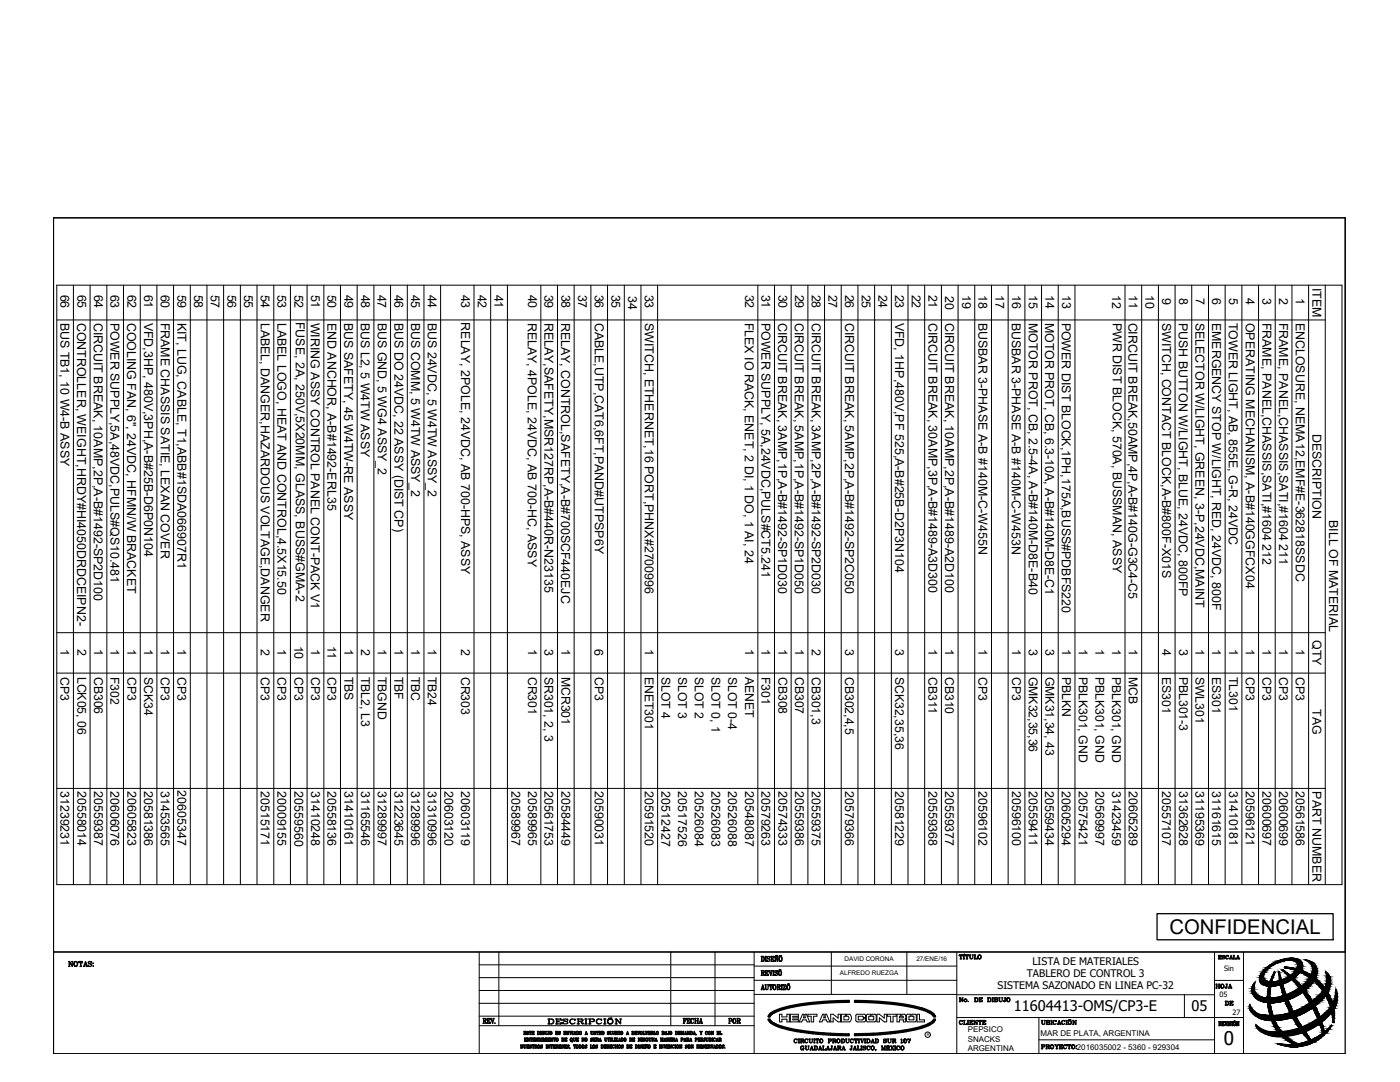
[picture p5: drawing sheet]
<svg xmlns="http://www.w3.org/2000/svg" width="279mm" height="216mm" viewBox="0 0 279 216" stroke-linecap="round" stroke-linejoin="round" font-family="sans-serif">
<defs><g id="words">
<text font-size="4.1" x="233.4" y="186.4">CONFIDENCIAL</text>
<text font-size="3.8" x="244.2" y="208.6">0</text>
<g font-size="3.5">
<text x="241.7" y="198.3">HOJA</text>
<text x="243.8" y="201.8">DE</text>
<text x="144.6" y="205.3">POR</text>
</g>
<g font-size="2.9">
<text x="202.4" y="201.8">11604413-OMS/CP3-E</text>
<text x="237.8" y="201.8">05</text>
</g>
<g font-size="2.5">
<text x="12.1" y="58.8" transform="rotate(90 12.1 58.8)">66</text>
<text x="15.4" y="58.8" transform="rotate(90 15.4 58.8)">65</text>
<text x="18.8" y="58.8" transform="rotate(90 18.8 58.8)">64</text>
<text x="22.1" y="58.8" transform="rotate(90 22.1 58.8)">63</text>
<text x="25.4" y="58.8" transform="rotate(90 25.4 58.8)">62</text>
<text x="28.8" y="58.8" transform="rotate(90 28.8 58.8)">61</text>
<text x="32.1" y="58.8" transform="rotate(90 32.1 58.8)">60</text>
<text x="35.4" y="58.8" transform="rotate(90 35.4 58.8)">59</text>
<text x="38.7" y="58.8" transform="rotate(90 38.7 58.8)">58</text>
<text x="42.1" y="58.8" transform="rotate(90 42.1 58.8)">57</text>
<text x="45.4" y="58.8" transform="rotate(90 45.4 58.8)">56</text>
<text x="48.8" y="58.8" transform="rotate(90 48.8 58.8)">55</text>
<text x="52.1" y="58.8" transform="rotate(90 52.1 58.8)">54</text>
<text x="55.4" y="58.8" transform="rotate(90 55.4 58.8)">53</text>
<text x="58.7" y="58.8" transform="rotate(90 58.7 58.8)">52</text>
<text x="62.1" y="58.8" transform="rotate(90 62.1 58.8)">51</text>
<text x="65.4" y="58.8" transform="rotate(90 65.4 58.8)">50</text>
<text x="68.7" y="58.8" transform="rotate(90 68.7 58.8)">49</text>
<text x="72.1" y="58.8" transform="rotate(90 72.1 58.8)">48</text>
<text x="75.4" y="58.8" transform="rotate(90 75.4 58.8)">47</text>
<text x="78.7" y="58.8" transform="rotate(90 78.7 58.8)">46</text>
<text x="82" y="58.8" transform="rotate(90 82 58.8)">45</text>
<text x="85.4" y="58.8" transform="rotate(90 85.4 58.8)">44</text>
<text x="92.1" y="58.8" transform="rotate(90 92.1 58.8)">43</text>
<text x="95.4" y="58.8" transform="rotate(90 95.4 58.8)">42</text>
<text x="98.7" y="58.8" transform="rotate(90 98.7 58.8)">41</text>
<text x="105.4" y="58.8" transform="rotate(90 105.4 58.8)">40</text>
<text x="108.7" y="58.8" transform="rotate(90 108.7 58.8)">39</text>
<text x="112" y="58.8" transform="rotate(90 112 58.8)">38</text>
<text x="115.4" y="58.8" transform="rotate(90 115.4 58.8)">37</text>
<text x="118.7" y="58.8" transform="rotate(90 118.7 58.8)">36</text>
<text x="122" y="58.8" transform="rotate(90 122 58.8)">35</text>
<text x="125.4" y="59" transform="rotate(90 125.4 59)">34</text>
<text x="128.7" y="58.8" transform="rotate(90 128.7 58.8)">33</text>
<text x="148.7" y="58.8" transform="rotate(90 148.7 58.8)">32</text>
<text x="152" y="58.8" transform="rotate(90 152 58.8)">31</text>
<text x="155.3" y="58.8" transform="rotate(90 155.3 58.8)">30</text>
<text x="158.7" y="58.8" transform="rotate(90 158.7 58.8)">29</text>
<text x="162" y="58.8" transform="rotate(90 162 58.8)">28</text>
<text x="165.3" y="58.8" transform="rotate(90 165.3 58.8)">27</text>
<text x="168.7" y="58.8" transform="rotate(90 168.7 58.8)">26</text>
<text x="172" y="58.8" transform="rotate(90 172 58.8)">25</text>
<text x="175.3" y="58.8" transform="rotate(90 175.3 58.8)">24</text>
<text x="178.7" y="58.8" transform="rotate(90 178.7 58.8)">23</text>
<text x="182" y="58.8" transform="rotate(90 182 58.8)">22</text>
<text x="185.3" y="58.8" transform="rotate(90 185.3 58.8)">21</text>
<text x="188.6" y="59" transform="rotate(90 188.6 59)">20</text>
<text x="192" y="58.8" transform="rotate(90 192 58.8)">19</text>
<text x="195.3" y="58.8" transform="rotate(90 195.3 58.8)">18</text>
<text x="198.7" y="58.8" transform="rotate(90 198.7 58.8)">17</text>
<text x="202" y="58.8" transform="rotate(90 202 58.8)">16</text>
<text x="205.3" y="58.8" transform="rotate(90 205.3 58.8)">15</text>
<text x="208.6" y="58.8" transform="rotate(90 208.6 58.8)">14</text>
<text x="212" y="58.8" transform="rotate(90 212 58.8)">13</text>
<text x="222" y="58.8" transform="rotate(90 222 58.8)">12</text>
<text x="225.3" y="58.8" transform="rotate(90 225.3 58.8)">11</text>
<text x="228.6" y="58.8" transform="rotate(90 228.6 58.8)">10</text>
<text x="232" y="59.5" transform="rotate(90 232 59.5)">9</text>
<text x="235.3" y="59.5" transform="rotate(90 235.3 59.5)">8</text>
<text x="238.6" y="59.5" transform="rotate(90 238.6 59.5)">7</text>
<text x="241.9" y="59.5" transform="rotate(90 241.9 59.5)">6</text>
<text x="245.3" y="59.5" transform="rotate(90 245.3 59.5)">5</text>
<text x="248.6" y="59.5" transform="rotate(90 248.6 59.5)">4</text>
<text x="252" y="59.5" transform="rotate(90 252 59.5)">3</text>
<text x="255.3" y="59.5" transform="rotate(90 255.3 59.5)">2</text>
<text x="258.6" y="59.5" transform="rotate(90 258.6 59.5)">1</text>
<text x="261.9" y="57.4" transform="rotate(90 261.9 57.4)">ITEM</text>
<text x="12.1" y="64.4" transform="rotate(90 12.1 64.4)">BUS TB1, 10 W4-B ASSY</text>
<text x="15.4" y="64.4" transform="rotate(90 15.4 64.4)">CONTROLLER, WEIGHT,HRDY#HI4050DRDCEIPN2-</text>
<text x="18.7" y="64.4" transform="rotate(90 18.7 64.4)">CIRCUIT BREAK, 10AMP,2P,A-B#1492-SP2D100</text>
<text x="22.1" y="64.4" transform="rotate(90 22.1 64.4)">POWER SUPPLY,5A,48VDC,PULS#QS10.481</text>
<text x="25.4" y="64.4" transform="rotate(90 25.4 64.4)">COOLING FAN, 6&quot;, 24VDC, HFMN/W BRACKET</text>
<text x="28.8" y="64.4" transform="rotate(90 28.8 64.4)">VFD,3HP, 480V,3PH,A-B#25B-D6P0N104</text>
<text x="32.1" y="64.4" transform="rotate(90 32.1 64.4)">FRAME CHASSIS SATIE, LEXAN COVER</text>
<text x="35.4" y="64.4" transform="rotate(90 35.4 64.4)">KIT, LUG, CABLE, T1,ABB#1SDA066907R1</text>
<text x="52.1" y="64.4" transform="rotate(90 52.1 64.4)">LABEL, DANGER,HAZARDOUS VOLTAGE,DANGER</text>
<text x="55.4" y="64.4" transform="rotate(90 55.4 64.4)">LABEL LOGO, HEAT AND CONTROL,4.5X15.50</text>
<text x="59" y="64.2" transform="rotate(90 59 64.2)">FUSE, 2A, 250V,5X20MM, GLASS, BUSS#GMA-2</text>
<text x="62" y="64.4" transform="rotate(90 62 64.4)">WIRING ASSY CONTROL PANEL CONT-PACK V1</text>
<text x="65.4" y="64.4" transform="rotate(90 65.4 64.4)">END ANCHOR, A-B#1492-ERL35</text>
<text x="68.7" y="64.4" transform="rotate(90 68.7 64.4)">BUS SAFETY, 45 W4TW-RE ASSY</text>
<text x="72" y="64.4" transform="rotate(90 72 64.4)">BUS L2, 5 W4TW ASSY</text>
<text x="75.4" y="64.4" transform="rotate(90 75.4 64.4)">BUS GND, 5 WG4 ASSY_2</text>
<text x="78.7" y="64.4" transform="rotate(90 78.7 64.4)">BUS DO 24VDC, 22 ASSY (DIST CP)</text>
<text x="82" y="64.4" transform="rotate(90 82 64.4)">BUS COMM, 5 W4TW ASSY_2</text>
<text x="85.4" y="64.4" transform="rotate(90 85.4 64.4)">BUS 24VDC, 5 W4TW ASSY_2</text>
<text x="92" y="64.3" transform="rotate(90 92 64.3)">RELAY, 2POLE, 24VDC, AB 700-HPS, ASSY</text>
<text x="105.4" y="64.4" transform="rotate(90 105.4 64.4)">RELAY, 4POLE, 24VDC, AB 700-HC, ASSY</text>
<text x="108.7" y="64.4" transform="rotate(90 108.7 64.4)">RELAY,SAFETY,MSR127RP,A-B#440R-N23135</text>
<text x="112" y="64.4" transform="rotate(90 112 64.4)">RELAY, CONTROL,SAFETY,A-B#700SCF440EJC</text>
<text x="118.7" y="64.4" transform="rotate(90 118.7 64.4)">CABLE,UTP,CAT6,6FT,PAND#UTPSP6Y</text>
<text x="128.7" y="64.4" transform="rotate(90 128.7 64.4)">SWITCH, ETHERNET,16 PORT,PHNX#2700996</text>
<text x="148.7" y="64.4" transform="rotate(90 148.7 64.4)">FLEX IO RACK, ENET, 2 DI, 1 DO, 1 AI, 24</text>
<text x="152" y="64.4" transform="rotate(90 152 64.4)">POWER SUPPLY, 5A,24VDC,PULS#CT5.241</text>
<text x="155.3" y="64.4" transform="rotate(90 155.3 64.4)">CIRCUIT BREAK, 3AMP,1P,A-B#1492-SP1D030</text>
<text x="158.7" y="64.4" transform="rotate(90 158.7 64.4)">CIRCUIT BREAK, 5AMP,1P,A-B#1492-SP1D050</text>
<text x="162" y="64.4" transform="rotate(90 162 64.4)">CIRCUIT BREAK, 3AMP,2P,A-B#1492-SP2D030</text>
<text x="168.6" y="64.4" transform="rotate(90 168.6 64.4)">CIRCUIT BREAK, 5AMP,2P,A-B#1492-SP2C050</text>
<text x="178.7" y="64.4" transform="rotate(90 178.7 64.4)">VFD, 1HP,480V,PF 525,A-B#25B-D2P3N104</text>
<text x="185.3" y="64.4" transform="rotate(90 185.3 64.4)">CIRCUIT BREAK, 30AMP,3P,A-B#1489-A3D300</text>
<text x="188.6" y="64.4" transform="rotate(90 188.6 64.4)">CIRCUIT BREAK, 10AMP,2P,A-B#1489-A2D100</text>
<text x="195.3" y="64.4" transform="rotate(90 195.3 64.4)">BUSBAR 3-PHASE A-B #140M-C-W455N</text>
<text x="202" y="64.4" transform="rotate(90 202 64.4)">BUSBAR 3-PHASE A-B #140M-C-W453N</text>
<text x="205.3" y="64.4" transform="rotate(90 205.3 64.4)">MOTOR PROT, CB, 2.5-4A, A-B#140M-D8E-B40</text>
<text x="208.6" y="64.4" transform="rotate(90 208.6 64.4)">MOTOR PROT, CB, 6.3-10A, A-B#140M-D8E-C1</text>
<text x="211.9" y="64.4" transform="rotate(90 211.9 64.4)">POWER DIST BLOCK,1PH,175A,BUSS#PDBFS220</text>
<text x="222.1" y="64.4" transform="rotate(90 222.1 64.4)">PWR DIST BLOCK, 570A, BUSSMAN, ASSY</text>
<text x="225.2" y="64.4" transform="rotate(90 225.2 64.4)">CIRCUIT BREAK,50AMP,4P,A-B#140G-G3C4-C5</text>
<text x="232" y="64.4" transform="rotate(90 232 64.4)">SWITCH, CONTACT BLOCK,A-B#800F-X01S</text>
<text x="235.3" y="64.4" transform="rotate(90 235.3 64.4)">PUSH BUTTON W/LIGHT, BLUE, 24VDC, 800FP</text>
<text x="238.6" y="64.4" transform="rotate(90 238.6 64.4)">SELECTOR W/LIGHT, GREEN, 3-P,24VDC,MAINT</text>
<text x="241.9" y="64.4" transform="rotate(90 241.9 64.4)">EMERGENCY STOP W/LIGHT, RED, 24VDC, 800F</text>
<text x="245.3" y="64.4" transform="rotate(90 245.3 64.4)">TOWER LIGHT, AB, 855E, G-R, 24VDC</text>
<text x="248.6" y="64.4" transform="rotate(90 248.6 64.4)">OPERATING MECHANISM, A-B#140GGFCX04</text>
<text x="251.9" y="64.4" transform="rotate(90 251.9 64.4)">FRAME, PANEL,CHASSIS,SATI,#1604 212</text>
<text x="255.3" y="64.4" transform="rotate(90 255.3 64.4)">FRAME, PANEL,CHASSIS,SATI,#1604 211</text>
<text x="258.6" y="64.4" transform="rotate(90 258.6 64.4)">ENCLOSURE, NEMA12,EMF#E-362818SSDC</text>
<text x="261.9" y="86.6" transform="rotate(90 261.9 86.6)">DESCRIPTION</text>
<text x="265.2" y="103.7" transform="rotate(90 265.2 103.7)">BILL OF MATERIAL</text>
<text x="12.1" y="129.5" transform="rotate(90 12.1 129.5)">1</text>
<text x="15.4" y="129.5" transform="rotate(90 15.4 129.5)">2</text>
<text x="18.8" y="129.5" transform="rotate(90 18.8 129.5)">1</text>
<text x="22.1" y="129.5" transform="rotate(90 22.1 129.5)">1</text>
<text x="25.4" y="129.5" transform="rotate(90 25.4 129.5)">1</text>
<text x="28.8" y="129.5" transform="rotate(90 28.8 129.5)">1</text>
<text x="32.1" y="129.5" transform="rotate(90 32.1 129.5)">1</text>
<text x="35.4" y="129.5" transform="rotate(90 35.4 129.5)">1</text>
<text x="52.1" y="129.5" transform="rotate(90 52.1 129.5)">2</text>
<text x="55.4" y="129.5" transform="rotate(90 55.4 129.5)">1</text>
<text x="58.8" y="128.8" transform="rotate(90 58.8 128.8)">10</text>
<text x="62.1" y="129.5" transform="rotate(90 62.1 129.5)">1</text>
<text x="65.4" y="128.8" transform="rotate(90 65.4 128.8)">11</text>
<text x="68.7" y="129.5" transform="rotate(90 68.7 129.5)">1</text>
<text x="72.1" y="129.5" transform="rotate(90 72.1 129.5)">2</text>
<text x="75.4" y="129.5" transform="rotate(90 75.4 129.5)">1</text>
<text x="78.7" y="129.5" transform="rotate(90 78.7 129.5)">1</text>
<text x="82" y="129.5" transform="rotate(90 82 129.5)">1</text>
<text x="85.4" y="129.5" transform="rotate(90 85.4 129.5)">1</text>
<text x="92" y="129.5" transform="rotate(90 92 129.5)">2</text>
<text x="105.4" y="129.5" transform="rotate(90 105.4 129.5)">1</text>
<text x="108.7" y="129.5" transform="rotate(90 108.7 129.5)">3</text>
<text x="112" y="129.5" transform="rotate(90 112 129.5)">1</text>
<text x="118.7" y="129.5" transform="rotate(90 118.7 129.5)">6</text>
<text x="128.7" y="129.5" transform="rotate(90 128.7 129.5)">1</text>
<text x="148.7" y="129.5" transform="rotate(90 148.7 129.5)">1</text>
<text x="152" y="129.5" transform="rotate(90 152 129.5)">1</text>
<text x="155.3" y="129.5" transform="rotate(90 155.3 129.5)">1</text>
<text x="158.7" y="129.5" transform="rotate(90 158.7 129.5)">1</text>
<text x="162" y="129.5" transform="rotate(90 162 129.5)">2</text>
<text x="168.7" y="129.5" transform="rotate(90 168.7 129.5)">3</text>
<text x="178.7" y="129.5" transform="rotate(90 178.7 129.5)">3</text>
<text x="185.3" y="129.5" transform="rotate(90 185.3 129.5)">1</text>
<text x="188.6" y="129.5" transform="rotate(90 188.6 129.5)">1</text>
<text x="195.3" y="129.5" transform="rotate(90 195.3 129.5)">1</text>
<text x="202" y="129.5" transform="rotate(90 202 129.5)">1</text>
<text x="205.3" y="129.5" transform="rotate(90 205.3 129.5)">3</text>
<text x="208.6" y="129.5" transform="rotate(90 208.6 129.5)">3</text>
<text x="212" y="129.5" transform="rotate(90 212 129.5)">1</text>
<text x="215.3" y="129.5" transform="rotate(90 215.3 129.5)">1</text>
<text x="218.6" y="129.5" transform="rotate(90 218.6 129.5)">1</text>
<text x="222" y="129.5" transform="rotate(90 222 129.5)">1</text>
<text x="225.3" y="129.5" transform="rotate(90 225.3 129.5)">1</text>
<text x="232" y="129.5" transform="rotate(90 232 129.5)">4</text>
<text x="235.3" y="129.5" transform="rotate(90 235.3 129.5)">3</text>
<text x="238.6" y="129.5" transform="rotate(90 238.6 129.5)">1</text>
<text x="241.9" y="129.5" transform="rotate(90 241.9 129.5)">1</text>
<text x="245.3" y="129.5" transform="rotate(90 245.3 129.5)">1</text>
<text x="248.6" y="129.5" transform="rotate(90 248.6 129.5)">1</text>
<text x="252" y="129.5" transform="rotate(90 252 129.5)">1</text>
<text x="255.3" y="129.5" transform="rotate(90 255.3 129.5)">1</text>
<text x="258.6" y="129.5" transform="rotate(90 258.6 129.5)">1</text>
<text x="261.9" y="127.7" transform="rotate(90 261.9 127.7)">QTY</text>
<text x="261.9" y="141.6" transform="rotate(90 261.9 141.6)">TAG</text>
<text x="12.1" y="157.8" transform="rotate(90 12.1 157.8)">31239231</text>
<text x="15.4" y="157.8" transform="rotate(90 15.4 157.8)">20558014</text>
<text x="18.8" y="157.8" transform="rotate(90 18.8 157.8)">20559387</text>
<text x="22.1" y="157.8" transform="rotate(90 22.1 157.8)">20606076</text>
<text x="25.4" y="157.8" transform="rotate(90 25.4 157.8)">20605823</text>
<text x="28.8" y="157.8" transform="rotate(90 28.8 157.8)">20581386</text>
<text x="32.1" y="157.8" transform="rotate(90 32.1 157.8)">31453565</text>
<text x="35.4" y="157.7" transform="rotate(90 35.4 157.7)">20605347</text>
<text x="52.1" y="157.8" transform="rotate(90 52.1 157.8)">20515171</text>
<text x="55.4" y="157.8" transform="rotate(90 55.4 157.8)">20009155</text>
<text x="58.7" y="157.9" transform="rotate(90 58.7 157.9)">20559560</text>
<text x="62.1" y="157.8" transform="rotate(90 62.1 157.8)">31410248</text>
<text x="65.4" y="157.8" transform="rotate(90 65.4 157.8)">20558136</text>
<text x="68.7" y="157.8" transform="rotate(90 68.7 157.8)">31410161</text>
<text x="72.1" y="157.8" transform="rotate(90 72.1 157.8)">31165546</text>
<text x="75.4" y="157.8" transform="rotate(90 75.4 157.8)">31289997</text>
<text x="78.7" y="157.8" transform="rotate(90 78.7 157.8)">31223645</text>
<text x="82" y="157.8" transform="rotate(90 82 157.8)">31289996</text>
<text x="85.4" y="157.8" transform="rotate(90 85.4 157.8)">31310996</text>
<text x="88.7" y="157.8" transform="rotate(90 88.7 157.8)">20603120</text>
<text x="92" y="157.8" transform="rotate(90 92 157.8)">20603119</text>
<text x="102.1" y="157.8" transform="rotate(90 102.1 157.8)">20589967</text>
<text x="105.4" y="157.8" transform="rotate(90 105.4 157.8)">20589965</text>
<text x="108.7" y="157.8" transform="rotate(90 108.7 157.8)">20561753</text>
<text x="112" y="157.8" transform="rotate(90 112 157.8)">20584449</text>
<text x="118.7" y="157.8" transform="rotate(90 118.7 157.8)">20590031</text>
<text x="128.7" y="157.8" transform="rotate(90 128.7 157.8)">20591520</text>
<text x="132" y="157.9" transform="rotate(90 132 157.9)">20512427</text>
<text x="135.3" y="157.9" transform="rotate(90 135.3 157.9)">20517526</text>
<text x="138.7" y="157.9" transform="rotate(90 138.7 157.9)">20526084</text>
<text x="142" y="157.9" transform="rotate(90 142 157.9)">20526083</text>
<text x="145.3" y="157.9" transform="rotate(90 145.3 157.9)">20526088</text>
<text x="148.7" y="157.9" transform="rotate(90 148.7 157.9)">20548087</text>
<text x="152" y="157.8" transform="rotate(90 152 157.8)">20579263</text>
<text x="155.3" y="157.8" transform="rotate(90 155.3 157.8)">20574333</text>
<text x="158.7" y="157.8" transform="rotate(90 158.7 157.8)">20559386</text>
<text x="162" y="157.8" transform="rotate(90 162 157.8)">20559375</text>
<text x="168.7" y="157.8" transform="rotate(90 168.7 157.8)">20579366</text>
<text x="178.7" y="157.8" transform="rotate(90 178.7 157.8)">20581229</text>
<text x="185.3" y="157.8" transform="rotate(90 185.3 157.8)">20559368</text>
<text x="188.6" y="157.8" transform="rotate(90 188.6 157.8)">20559377</text>
<text x="195.3" y="157.8" transform="rotate(90 195.3 157.8)">20596102</text>
<text x="202" y="157.8" transform="rotate(90 202 157.8)">20596100</text>
<text x="205.3" y="157.8" transform="rotate(90 205.3 157.8)">20559411</text>
<text x="208.6" y="157.8" transform="rotate(90 208.6 157.8)">20559434</text>
<text x="211.9" y="157.8" transform="rotate(90 211.9 157.8)">20605294</text>
<text x="215.3" y="157.8" transform="rotate(90 215.3 157.8)">20575421</text>
<text x="218.6" y="157.8" transform="rotate(90 218.6 157.8)">20569997</text>
<text x="222" y="157.8" transform="rotate(90 222 157.8)">31423459</text>
<text x="225.3" y="157.8" transform="rotate(90 225.3 157.8)">20605289</text>
<text x="232" y="157.8" transform="rotate(90 232 157.8)">20557107</text>
<text x="235.3" y="157.8" transform="rotate(90 235.3 157.8)">31362628</text>
<text x="238.6" y="157.8" transform="rotate(90 238.6 157.8)">31195369</text>
<text x="241.9" y="157.8" transform="rotate(90 241.9 157.8)">31161615</text>
<text x="245.3" y="157.8" transform="rotate(90 245.3 157.8)">31410181</text>
<text x="248.6" y="157.8" transform="rotate(90 248.6 157.8)">20596121</text>
<text x="252" y="157.8" transform="rotate(90 252 157.8)">20600697</text>
<text x="255.3" y="157.8" transform="rotate(90 255.3 157.8)">20600699</text>
<text x="258.6" y="157.8" transform="rotate(90 258.6 157.8)">20561586</text>
<text x="261.9" y="157.9" transform="rotate(90 261.9 157.9)">PART NUMBER</text>
</g>
<g font-size="2.4">
<text x="12.1" y="135" transform="rotate(90 12.1 135)">CP3</text>
<text x="15.4" y="135" transform="rotate(90 15.4 135)">LCK05, 06</text>
<text x="18.8" y="135" transform="rotate(90 18.8 135)">CB306</text>
<text x="22.1" y="135" transform="rotate(90 22.1 135)">F302</text>
<text x="25.4" y="135" transform="rotate(90 25.4 135)">CP3</text>
<text x="28.8" y="135" transform="rotate(90 28.8 135)">SCK34</text>
<text x="32.1" y="135" transform="rotate(90 32.1 135)">CP3</text>
<text x="35.4" y="135" transform="rotate(90 35.4 135)">CP3</text>
<text x="52.1" y="135" transform="rotate(90 52.1 135)">CP3</text>
<text x="55.4" y="135" transform="rotate(90 55.4 135)">CP3</text>
<text x="58.7" y="135" transform="rotate(90 58.7 135)">CP3</text>
<text x="62.1" y="135" transform="rotate(90 62.1 135)">CP3</text>
<text x="65.4" y="135" transform="rotate(90 65.4 135)">CP3</text>
<text x="68.7" y="135" transform="rotate(90 68.7 135)">TBS</text>
<text x="72.1" y="135" transform="rotate(90 72.1 135)">TBL2, L3</text>
<text x="75.4" y="135" transform="rotate(90 75.4 135)">TBGND</text>
<text x="78.7" y="135" transform="rotate(90 78.7 135)">TBF</text>
<text x="82" y="135" transform="rotate(90 82 135)">TBC</text>
<text x="85.4" y="135" transform="rotate(90 85.4 135)">TB24</text>
<text x="92" y="135" transform="rotate(90 92 135)">CR303</text>
<text x="105.4" y="135" transform="rotate(90 105.4 135)">CR301</text>
<text x="108.7" y="135" transform="rotate(90 108.7 135)">SR301, 2, 3</text>
<text x="112" y="135" transform="rotate(90 112 135)">MCR301</text>
<text x="118.7" y="135" transform="rotate(90 118.7 135)">CP3</text>
<text x="128.7" y="135" transform="rotate(90 128.7 135)">ENET301</text>
<text x="132" y="135" transform="rotate(90 132 135)">SLOT 4</text>
<text x="135.3" y="135" transform="rotate(90 135.3 135)">SLOT 3</text>
<text x="138.7" y="135" transform="rotate(90 138.7 135)">SLOT 2</text>
<text x="142" y="135" transform="rotate(90 142 135)">SLOT 0, 1</text>
<text x="145.3" y="135" transform="rotate(90 145.3 135)">SLOT 0-4</text>
<text x="148.7" y="135" transform="rotate(90 148.7 135)">AENET</text>
<text x="152" y="135" transform="rotate(90 152 135)">F301</text>
<text x="155.3" y="135" transform="rotate(90 155.3 135)">CB308</text>
<text x="158.7" y="135" transform="rotate(90 158.7 135)">CB307</text>
<text x="162" y="135" transform="rotate(90 162 135)">CB301,3</text>
<text x="168.7" y="135" transform="rotate(90 168.7 135)">CB302,4,5</text>
<text x="178.7" y="135" transform="rotate(90 178.7 135)">SCK32,35,36</text>
<text x="185.3" y="135" transform="rotate(90 185.3 135)">CB311</text>
<text x="188.6" y="135" transform="rotate(90 188.6 135)">CB310</text>
<text x="195.3" y="135" transform="rotate(90 195.3 135)">CP3</text>
<text x="202" y="135" transform="rotate(90 202 135)">CP3</text>
<text x="205.3" y="135" transform="rotate(90 205.3 135)">GMK32,35,36</text>
<text x="208.6" y="135" transform="rotate(90 208.6 135)">GMK31,34, 43</text>
<text x="212" y="135" transform="rotate(90 212 135)">PBLKN</text>
<text x="215.3" y="135" transform="rotate(90 215.3 135)">PBLK301, GND</text>
<text x="218.6" y="135" transform="rotate(90 218.6 135)">PBLK301, GND</text>
<text x="222" y="135" transform="rotate(90 222 135)">PBLK301, GND</text>
<text x="225.3" y="135" transform="rotate(90 225.3 135)">MCB</text>
<text x="232" y="135" transform="rotate(90 232 135)">ES301</text>
<text x="235.3" y="135" transform="rotate(90 235.3 135)">PBL301-3</text>
<text x="238.6" y="135" transform="rotate(90 238.6 135)">SWL301</text>
<text x="241.9" y="135" transform="rotate(90 241.9 135)">ES301</text>
<text x="245.3" y="135" transform="rotate(90 245.3 135)">TL301</text>
<text x="248.6" y="135" transform="rotate(90 248.6 135)">CP3</text>
<text x="252" y="135" transform="rotate(90 252 135)">CP3</text>
<text x="255.3" y="135" transform="rotate(90 255.3 135)">CP3</text>
<text x="258.6" y="135" transform="rotate(90 258.6 135)">CP3</text>
</g>
<g font-size="2.1">
<text x="199.1" y="197.3">SISTEMA SAZONADO EN LINEA PC-32</text>
<text x="204.9" y="195">TABLERO DE CONTROL 3</text>
<text x="206" y="192.6">LISTA DE MATERIALES</text>
</g>
<g font-size="1.6">
<text x="193.1" y="206">PEPSICO</text>
<text x="193.1" y="207.9">SNACKS</text>
<text x="193.1" y="209.7">ARGENTINA</text>
<text x="207.7" y="206.7">MAR DE PLATA, ARGENTINA</text>
<text x="214.9" y="209.4">2016035002 - 5360 - 929304</text>
</g>
<g font-size="1.5">
<text x="244.3" y="193.8">Sin</text>
<text x="243.4" y="198.9">05</text>
<text x="246" y="202.4">27</text>
</g>
<g font-size="1.3">
<text x="168.5" y="191.8">DAVID CORONA</text>
<text x="182.9" y="191.8">27/ENE/16</text>
<text x="167.6" y="194.6">ALFREDO RUEZGA</text>
</g>
<text font-size=".9" x="185" y="206.8">R</text>
</g></defs>
<!-- layer: 0 -->
<g fill="none" stroke="#000" stroke-width=".2">
<path d="M10.7 43.5h257.8v146.5h-257.8zM11.3 56.9h256.5v119.6h-256.5zM14.7 56.9v119.6M18 56.9v119.6M21.3 56.9v119.6M24.6 56.9v119.6M28 56.9v119.6M31.3 56.9v119.6M34.6 56.9v119.6M38 56.9v119.6M41.3 56.9v119.6M44.6 56.9v119.6"/>
<path d="M48 56.9v119.6M51.3 56.9v119.6M54.6 56.9v119.6M58 56.9v119.6M61.3 56.9v119.6M64.6 56.9v119.6M68 56.9v119.6M71.3 56.9v119.6M74.6 56.9v119.6M77.9 56.9v119.6M81.3 56.9v119.6M84.6 56.9v119.6"/>
<path d="M87.9 56.9v119.6M94.6 56.9v119.6M97.9 56.9v119.6M101.3 56.9v119.6M107.9 56.9v119.6M111.3 56.9v119.6M114.6 56.9v119.6M117.9 56.9v119.6M121.2 56.9v119.6M124.6 56.9v119.6M127.9 56.9v119.6M131.2 56.9v119.6"/>
<path d="M151.2 56.9v119.6M154.6 56.9v119.6M157.9 56.9v119.6M161.2 56.9v119.6M164.6 56.9v119.6M167.9 56.9v119.6M171.2 56.9v119.6M174.5 56.9v119.6M177.9 56.9v119.6M181.2 56.9v119.6M184.5 56.9v119.6M187.9 56.9v119.6"/>
<path d="M191.2 56.9v119.6M194.5 56.9v119.6M197.9 56.9v119.6M201.2 56.9v119.6M204.5 56.9v119.6M207.9 56.9v119.6M211.2 56.9v119.6M214.5 56.9v119.6M224.5 56.9v119.6M227.8 56.9v119.6M231.2 56.9v119.6M234.5 56.9v119.6"/>
<path d="M237.8 56.9v119.6M241.2 56.9v119.6M244.5 56.9v119.6M247.8 56.9v119.6M251.2 56.9v119.6M254.5 56.9v119.6M257.8 56.9v119.6M261.2 56.9v119.6M264.5 56.9v119.6M11.3 63.8h253.2M11.3 134.3h253.2M11.3 126.2h253.2"/>
<path d="M11.3 157.3h253.2M95.6 195.1h54.9M95.6 192.5h54.9M95.6 197.6h54.9M95.6 190v20.3M99.6 190v14.7M133.9 190v14.7M142.7 190v14.7M150.5 190v20.3M150.5 195.6h40.5M150.5 192.8h40.5M150.5 198.4h40.5"/>
<path d="M165.9 190v8.4M181 190v8.4M191 198.5h51.4M191 190v20.3M236.4 198.5v4.5M242.4 195.6h5.8M242.4 190v20.3M248.2 190v20.3M250.5 196a2.09 2.09 0 0 0 1.8 3.1 10.1 10.1 0 0 0 9.3-4.5 1.99 1.99 0 0 0-1.1-3.1 2.5 2.5 0 0 1 2.2 1.6 2.5 2.5 0 0 1-.5 2.6 10.5 10.5 0 0 1-10.2 4.2 2.34 2.34 0 0 1-2-1.5 2.34 2.34 0 0 1 .5-2.4zM252.2 193.6a7.2 7.2 0 0 1 7-2.1 1.5 1.5 0 0 1 .4 2.4 7.6 7.6 0 0 1-7.3 2.7 1.51 1.51 0 0 1-.4-2.6zM252.9 193.4a6.2 6.2 0 0 1 5.4-1.6 1.13 1.13 0 0 1 .7 .9 1.13 1.13 0 0 1-.5 1.1 6.4 6.4 0 0 1-5.7 2 1.13 1.13 0 0 1-.7-1 1.13 1.13 0 0 1 .5-1.1zM255.4 194l-.1-.1a21.9 21.9 0 0 0 6 13.8l-2.4 .6"/>
<path d="M255.4 194a33.4 33.4 0 0 0 6.3 13.5M256 193.7a25.7 25.7 0 0 1 8 12.4l-2.3 1.4M256.1 193.6l-.2 .1M256.1 193.6a19.3 19.3 0 0 1 8.2 12.3l1.3-1.3 .2 .1M265.4 195.1a4.6 4.6 0 0 1-1.7 4.5 13.7 13.7 0 0 1-11.3 3.9l-.6-.1a3.8 3.8 0 0 1-2.4-2.1v-.9a3.3 3.3 0 0 0 3.7 2.2h2l1.3-.2M265.4 195.1l-.3-.7-.6-.6a4.2 4.2 0 0 1-1.2 4.7 14.2 14.2 0 0 1-6.9 3.8M95.6 200.2h54.9M95.6 204.7h54.9M95.6 202.8h54.9M155.6 202.4h.4v.5h1v-.5h.5v1.5h-.5v-.5h-1v.5h-.4zM157.7 202.4h1.6v.4h-1.1v.2h1.1v.3h-1.1v.2h1.1v.4h-1.6zM160.2 202.4h.2v.7h.3v-.7h.2l.7 1.5h-.5l-.2-.4h-.7l-.2 .4h-.5z"/>
<path d="M161.2 202.4h1.8v.4h-.6v1.1h-.5v-1.1h-.7zM164.2 202.4h.3l-.1 .7h.3v-.7h.3l.6 1.5h-.5l-.2-.4h-.7l-.2 .4h-.5zM165.8 202.4h.5l1 .8v-.8h.4v1.5h-.4l-1-.8v.8h-.5zM169.3 203.5h-.9v-.7h.3v-.4h-.8v1.5h1.7M169.3 202.8a.5 .5 0 0 1 0 .7M169.6 202.4a1.03 1.03 0 0 1 0 1.5M169.6 202.4h-.6v.4h.3M171.1 203.9h1.4M171.4 202.8l-.1 .6 .1 .1M171.4 203.5h.7l.2-.2h.4v.5l-.2 .1M171.4 202.8h.7l.2 .2h.4l-.1-.6h-1.7l-.1 .2v1l.3 .3M173.2 203.9h1.4"/>
<path d="M173.5 202.8l-.1 .6 .1 .1M173.5 202.8h.3v-.4l-.9 .1v1.1l.3 .3M173.5 203.5h.8M174.2 202.8l.2 .1v.5l-.2 .1M174.8 203.6l-.2 .3M174.8 202.6l-.1-.2h-.7v.4h.3M174.9 202.7v.9M175 202.4h.5l1 .8v-.8h.5v1.5h-.5l-1-.8v.8h-.5zM177.1 202.4h1.8v.4h-.7v1.1h-.5v-1.1h-.6zM180.5 202.4l.3 .3-.1 .5-.1 .2 .2 .1v.4h-.5v-.4h-.8v.4h-.5v-1.5h.8v.4h-.3v.3h.7v-.3h-.2v-.4h.5M181.2 203.9h1.4M181.4 203.4l.1 .1h.8l.1-.6-.4-.1v-.4h.7l.2 .3v.9l-.3 .3"/>
<path d="M181.4 202.9l.4-.1v-.4l-.9 .1v1.1l.3 .3M181.4 202.9v.5M183 202.4h.5v1.1h1v.4h-1.5zM191 203h57.2M207.3 203v7.3M207.3 207.5h35.1M254.1 202.7a12 12 0 0 1 .3-8.7 10.8 10.8 0 0 0-.4 10.3 8.5 8.5 0 0 0 4.3 4.1M254.1 202.7a9 9 0 0 0 4.8 5.6M265.8 204.7a8.7 8.7 0 0 1-10.8 3.5l3.3 .2M266.2 203.9a9.8 9.8 0 0 0-8.7-10.8l-1.1-.1a11.3 11.3 0 0 1 9.6 10.9M266.2 203.9h-.2"/>
<circle cx="185.1" cy="206.5" r=".54"/>
</g>
<g fill="#000" stroke="#000" stroke-width=".2">
<path d="M250.5 196l-.2 .2zM253.1 196.8h1.1zM254.3 194h.1zM257.4 191.2h.6zM260.5 191.5l.4 .1zM264.5 193.8l.3 .3h-.2zM266.6 197.5l.2 .6h-.2zM249.5 200.5v.2h-.1zM250.7 204.6l.2 .2zM253 203.6h1.7zM253.1 200.1h1.4zM254.6 206.8h1.4z"/>
<path d="M257.4 208.9h1.7zM266 204h.2zM266.1 204h.1z"/>
<path d="M250 196.9l.2 .1zM250 196.9l.2 .1h-.3z"/>
<path d="M249.9 197l.3 .3v-.3zM249.9 197l.3 .3h-.3z"/>
<path d="M249.9 197.3h.4zM249.9 197.3h.4z"/>
<path d="M249.9 197.3l.4 .3v-.3zM249.9 197.3l.4 .3h-.5z"/>
<path d="M250 196.6l.2 .3 .1-.3zM250 196.6l.2 .3h-.2z"/>
<path d="M249.8 197.6l.5 .1zM249.8 197.6l.5 .1z"/>
<path d="M250.2 196.4l.1 .2v-.2zM250.2 196.4l.1 .2h-.3z"/>
<path d="M249.8 197.7l.7 .3-.2-.3zM249.8 197.7l.7 .3h-.6z"/>
<path d="M250.2 196.3l.1 .1 .1-.1zM250.2 196.3l.1 .1h-.1z"/>
<path d="M250.3 196.2l.1 .1zM250.3 196.2l.1 .1z"/>
<path d="M249.9 198l.7 .1-.1-.1zM249.9 198l.7 .1h-.7z"/>
<path d="M249.9 198.1l.8 .2-.1-.2zM249.9 198.1l.8 .2h-.7z"/>
<path d="M250 198.3l1 .2-.3-.2zM250 198.3l1 .2h-.9zM250.1 198.5h.9zM250.1 198.5h.9z"/>
<path d="M250.1 198.5l1.3 .3-.4-.3zM250.1 198.5l1.3 .3h-1.1z"/>
<path d="M250.3 198.8l1.4 .1zM250.3 198.8l1.4 .1h-1.4z"/>
<path d="M250.3 198.9h1.5zM250.3 198.9h1.5z"/>
<path d="M250.4 198.9l1.9 .2zM250.4 198.9l1.9 .2h-1.8z"/>
<path d="M251.4 195h.8zM251.4 195h.8z"/>
<path d="M251.5 194.7l.6 .3 .1-.3zM251.5 194.7l.6 .3h-.7z"/>
<path d="M251.4 195l.8 .2v-.2zM251.4 195l.8 .2h-.8z"/>
<path d="M251.4 195.2l.9 .2-.1-.2zM251.4 195.2l.9 .2h-1z"/>
<path d="M251.6 194.4l.6 .3 .1-.3zM251.6 194.4l.6 .3h-.7zM251.5 194.7h.7zM251.5 194.7h.7z"/>
<path d="M251.7 194.3h.6zM251.7 194.3l.6 .1z"/>
<path d="M250.5 199.1h2.3zM250.5 199.1h2.3z"/>
<path d="M251.3 195.4h1.1zM251.3 195.4h1.1z"/>
<path d="M251.3 195.4l1.3 .2-.2-.2zM251.3 195.4l1.3 .2h-1.2z"/>
<path d="M251.8 194.1l.5 .2 .1-.2zM251.8 194.1l.5 .2h-.6z"/>
<path d="M251.9 194l.5 .1 .1-.1zM251.9 194l.5 .1h-.6z"/>
<path d="M251.4 195.6l1.3 .1zM251.4 195.6l1.3 .1z"/>
<path d="M252.1 193.7l.4 .3 .1-.3zM252.1 193.7l.4 .3h-.6z"/>
<path d="M251.4 195.7l1.4 .1zM251.4 195.7l1.4 .1z"/>
<path d="M252.2 193.6l.4 .1 .2-.1zM252.2 193.6l.4 .1h-.5z"/>
<path d="M251.4 195.8l1.8 .1zM251.4 195.8l1.8 .1h-1.8z"/>
<path d="M252.4 193.4l.4 .2 .1-.2zM252.4 193.4l.4 .2h-.6z"/>
<path d="M250.6 199.1h2.4zM250.6 199.1h2.4z"/>
<path d="M250.6 199.1l2.8 .1zM250.6 199.1l2.8 .1z"/>
<path d="M253.1 196.8h.9zM253.1 196.8h.9z"/>
<path d="M252.6 193.2l.3 .2 .3-.2zM252.4 193.4l.2-.2 .3 .2z"/>
<path d="M251.4 195.9h2.2zM251.4 195.9h2.2z"/>
<path d="M252.7 193.1l.5 .1 .1-.1zM252.7 193.1l.5 .1h-.6z"/>
<path d="M252.9 198.8l.6 .4-.1-.4zM252.9 198.8l.6 .4h-.6z"/>
<path d="M252.9 199.2l.6 .6v-.6zM252.9 199.2l.6 .6h-.6z"/>
<path d="M253 197.9l.5 .4v-.4zM253 197.9l.5 .4h-.5z"/>
<path d="M253 198.3l.4 .5 .1-.5zM253 198.3l.4 .5h-.5z"/>
<path d="M252.9 199.8l.6 .3v-.3zM252.9 199.8l.6 .3h-.6z"/>
<path d="M253.1 197.4l.4 .5v-.5zM253.1 197.4l.4 .5h-.5z"/>
<path d="M253.2 196.9l.3 .5 .1-.5zM253.2 196.9l.3 .5h-.4z"/>
<path d="M253 192.9l.3 .2 .3-.2zM252.7 193.1l.3-.2 .3 .2z"/>
<path d="M253.3 196.5l.3 .4 .1-.4zM253.3 196.5l.3 .4h-.4z"/>
<path d="M253.1 192.8h.6zM253 192.9h.6z"/>
<path d="M253.5 195.9l.2 .6 .1-.6zM253.5 195.9l.2 .6h-.4z"/>
<path d="M253.5 195.7l.3 .2 .1-.2zM253.5 195.7l.3 .2h-.3z"/>
<path d="M251.5 195.9h2.5zM251.5 195.9h2.5z"/>
<path d="M253.8 195l.1 .7 .2-.7zM253.8 195l.1 .7h-.4z"/>
<path d="M253.5 192.5l.2 .3 .4-.3zM253.1 192.8l.4-.3 .2 .3z"/>
<path d="M253.9 194.8l.2 .2 .1-.2zM253.9 194.8l.2 .2h-.3z"/>
<path d="M253.5 192.5h.7zM253.5 192.5h.6z"/>
<path d="M254.3 194h.1zM254.3 194h.1z"/>
<path d="M254.3 194h.1zM254.3 194h.1z"/>
<path d="M254.3 194h.1zM254.3 194h.1zM254.3 194h.1z"/>
<path d="M254.3 194h.1zM254.3 194h.1z"/>
<path d="M254.3 194h.2zM254.3 194h.2zM254.3 194h.2zM254.3 194h.2z"/>
<path d="M254.3 194h.2zM254.3 194h.2zM254.3 194h.2zM254.3 194h.2z"/>
<path d="M254.3 194l.2 .1zM254.3 194l.2 .1z"/>
<path d="M254.3 194.1h.2zM254.3 194.1h.2z"/>
<path d="M254.3 194.1l-.1 .7 .3-.7zM254.3 194.1l-.1 .7h-.3z"/>
<path d="M252.7 196.7h1.9zM252.7 196.7l1.5 .1z"/>
<path d="M253.9 192.3l.3 .2 .4-.2zM253.5 192.5l.4-.2 .3 .2z"/>
<path d="M252.6 196.7h2.1zM252.6 196.7h2z"/>
<path d="M254 192.2h.8zM253.9 192.3h.7z"/>
<path d="M254.3 192.1l.5 .1 .3-.1zM254 192.2l.3-.1 .5 .1z"/>
<path d="M252.4 200h2.7zM252.4 200h2.6z"/>
<path d="M252.3 196.6h2.9zM252.3 196.6l2.4 .1z"/>
<path d="M255.2 194h.2zM255.2 194h.2z"/>
<path d="M252.3 196.6h3zM252.3 196.6h2.9z"/>
<path d="M255.2 194h.1zM255.2 194h.1z"/>
<path d="M255.2 194h.1zM255.2 194h.1z"/>
<path d="M255.2 194h.1zM255.2 194h.1z"/>
<path d="M255.2 194h.2zM255.2 194h.2zM255.2 194h.2zM255.2 194h.2z"/>
<path d="M255.2 194h.2zM255.2 194h.2zM255.2 194h.2zM255.2 194h.2z"/>
<path d="M255.2 194h.2zM255.2 194h.2z"/>
<path d="M255.2 194l.5 1.4-.3-1.4zM255.2 194l.5 1.4h-.4z"/>
<path d="M254.6 191.9l.5 .2 .4-.2zM254.3 192.1l.3-.2 .5 .2z"/>
<path d="M254.7 191.9h.9zM254.6 191.9h.9z"/>
<path d="M252 199.9l3.1 .1 .6-.1zM252 199.9l3.1 .1z"/>
<path d="M255.3 195.4l.5 .3-.1-.3zM255.3 195.4l.5 .3h-.4z"/>
<path d="M252 196.4l3.3 .2 .4-.2zM252 196.4l3.3 .2h-3z"/>
<path d="M255.4 195.7l.7 1.1-.3-1.1zM255.4 195.7l.7 1.1h-.5z"/>
<path d="M251.9 199.8h3.9zM251.9 199.8l3.8 .1z"/>
<path d="M251.9 196.4h4zM251.9 196.4h3.8z"/>
<path d="M256 193.6h.1zM256 193.6h.1zM256 193.6h.1z"/>
<path d="M256 193.6h.1zM256 193.6h.1z"/>
<path d="M256 193.6h.1zM255.9 193.6h.2z"/>
<path d="M255.9 193.6h.2zM255.9 193.6h.2z"/>
<path d="M255.6 196.8l.6 .4-.1-.4zM255.6 196.8l.6 .4h-.5z"/>
<path d="M255.9 193.6h.2zM255.9 193.6h.2z"/>
<path d="M255.1 191.8l.5 .1 .5-.1zM254.7 191.9l.4-.1 .5 .1z"/>
<path d="M255.9 193.6h.3zM255.9 193.6h.3z"/>
<path d="M255.9 193.6h.3zM255.9 193.6h.3z"/>
<path d="M255.9 193.6l.3 .1zM255.9 193.6l.3 .1z"/>
<path d="M255.9 193.7h.3zM255.9 193.7h.3z"/>
<path d="M256 193.7l1.1 .6-.9-.6zM256 193.7l1.1 .6h-.4z"/>
<path d="M255.7 197.2l.8 .9-.3-.9zM255.7 197.2l.8 .9h-.6z"/>
<path d="M251.7 196.2l4.2 .2 .4-.2zM251.7 196.2l4.2 .2h-4z"/>
<path d="M255.2 191.7h1.1zM255.1 191.8h1z"/>
<path d="M251.5 199.7l4.3 .1 .6-.1zM251.5 199.7l4.3 .1h-3.9z"/>
<path d="M251.7 196.2h4.7zM251.7 196.2h4.6z"/>
<path d="M256.4 193h.1zM256.4 193h.1z"/>
<path d="M256.4 193h.3zM256.4 193h.3z"/>
<path d="M255.9 198.1l.9 .7-.3-.7zM255.9 198.1l.9 .7h-.7z"/>
<path d="M251.4 199.7h5.1zM251.4 199.7h5z"/>
<path d="M255.3 191.7h1.3zM255.2 191.7h1.1z"/>
<path d="M256.4 193h.4zM256.4 193h.4z"/>
<path d="M256.4 193h.5zM256.4 193h.5z"/>
<path d="M256.1 198.8l1 .6-.3-.6zM256.1 198.8l1 .6h-.8z"/>
<path d="M251.5 196l4.9 .2 .5-.2zM251.5 196l4.9 .2h-4.7z"/>
<path d="M251.5 195.9h5.5zM251.5 195.9l5.4 .1z"/>
<path d="M251.5 195.9h5.5zM251.5 195.9h5.5z"/>
<path d="M256.4 193h.7zM256.4 193h.7z"/>
<path d="M256.4 193h.8zM256.4 193h.8z"/>
<path d="M256.3 199.4l1.1 .9-.3-.9zM256.3 199.4l1.1 .9h-.7z"/>
<path d="M256.7 194.3l.8 .3-.4-.3zM256.7 194.3l.8 .3h-.5z"/>
<path d="M255.5 191.6h1.6zM255.5 191.6h1.6z"/>
<path d="M255.5 191.6h1.6zM255.3 191.7h1.3z"/>
<path d="M254.5 195.9h2.6zM254 195.9h3z"/>
<path d="M251 199.5l5.5 .2 .6-.2zM251 199.5l5.5 .2h-5.1z"/>
<path d="M256.4 193l1 .1zM256.4 193l1 .1z"/>
<path d="M251 199.4h6.3zM251 199.4l6.1 .1z"/>
<path d="M255 195.8h2.3zM254.5 195.9h2.6z"/>
<path d="M256.4 193.1h1zM256.4 193.1h1z"/>
<path d="M256.4 193.1h1.1zM256.4 193.1h1.1z"/>
<path d="M256.4 193.1h1.1zM256.4 193.1h1.1z"/>
<path d="M257 194.6l1.1 .5-.6-.5zM257 194.6l1.1 .5h-.6z"/>
<path d="M255.5 195.6l1.8 .2 .2-.2zM255 195.8l.5-.2 1.8 .2z"/>
<path d="M256.4 193.1h1.2zM256.4 193.1h1.2z"/>
<path d="M256.4 193.1h1.2zM256.4 193.1h1.2z"/>
<path d="M256.4 193.1h1.2zM256.4 193.1h1.2z"/>
<path d="M256.4 193.1h1.3zM256.4 193.1h1.3z"/>
<path d="M256.4 193.1l1.9 .1zM256.4 193.1l1.9 .1z"/>
<path d="M256 195.4l1.5 .2 .3-.2zM255.5 195.6l.5-.2 1.5 .2zM255.5 195.6h2zM255.5 195.6h2z"/>
<path d="M250.7 199.2l6.6 .2 .5-.2zM250.7 199.2l6.6 .2h-6.3z"/>
<path d="M250.6 199.2h7.3zM250.6 199.2h7.2z"/>
<path d="M253.7 199.1h4.3zM253.4 199.2h4.5z"/>
<path d="M257.4 191.2h1zM257 191.2h1.4z"/>
<path d="M254 199.1h4zM253.7 199.1h4.3z"/>
<path d="M256.3 195.3l1.5 .1 .2-.1zM256 195.4l.3-.1 1.5 .1z"/>
<path d="M257.5 195.1l1.1 .4-.5-.4zM257.5 195.1l1.1 .4h-.7z"/>
<path d="M256.5 195.2h1.7zM256.3 195.3h1.7z"/>
<path d="M254.6 199h3.6zM254 199.1h4z"/>
<path d="M257 193.2l1.5 .1zM257 193.2l1.5 .1z"/>
<path d="M257 191.2h1.5zM256.9 191.2h1.6z"/>
<path d="M255.3 198.9l2.9 .1 .2-.1zM254.6 199l.7-.1 2.9 .1z"/>
<path d="M256.9 191.2l1.9 .1zM256.5 191.3h2.3z"/>
<path d="M257 195l1.2 .2 .3-.2zM256.5 195.2l.5-.2 1.2 .2z"/>
<path d="M257.3 193.3l1.9 .1-.7-.1zM257.3 193.3l1.9 .1h-1.2z"/>
<path d="M257.9 195.5l1.1 .5-.4-.5zM257.9 195.5l1.1 .5h-.7z"/>
<path d="M255.7 198.8l2.7 .1 .2-.1zM255.3 198.9l.4-.1 2.7 .1z"/>
<path d="M256 198.7h2.8zM255.7 198.8h2.9z"/>
<path d="M256.5 191.3l2.4 .1zM256.3 191.4h2.6z"/>
<path d="M257.4 194.7l1.1 .3 .3-.3zM257 195l.4-.3 1.1 .3zM257 195h1.5zM257 195h1.5z"/>
<path d="M256.3 191.4l2.9 .1-.3-.1zM255.9 191.5l.4-.1 2.9 .1z"/>
<path d="M257.5 194.6h1.4zM257.4 194.7h1.4z"/>
<path d="M258.3 196l1.3 .6-.6-.6zM258.3 196l1.3 .6h-.7z"/>
<path d="M257.8 194.4l1.1 .2 .2-.2zM257.5 194.6l.3-.2 1.1 .2z"/>
<path d="M258 193.4l1.4 .1zM258 193.4l1.4 .1z"/>
<path d="M255.9 191.5h3.3zM255.7 191.5h3.5z"/>
<path d="M256.7 198.5l2.1 .2 .4-.2zM256 198.7l.7-.2 2.1 .2z"/>
<path d="M255.7 191.5l3.7 .1-.2-.1zM255.5 191.6l.2-.1 3.7 .1z"/>
<path d="M258 194.2l1.1 .2 .2-.2zM258 194.2l1.1 .2h-1.3z"/>
<path d="M256.8 198.4h2.5zM256.7 198.5h2.5z"/>
<path d="M258.2 193.5l1.8 .2-.6-.2zM258.2 193.5l1.8 .2h-1.1z"/>
<path d="M257.1 191.6h2.3zM257.1 191.6h2.3z"/>
<path d="M258.2 194.1l1.1 .1 .1-.1zM258 194.2l.2-.1 1.1 .1z"/>
<path d="M257.5 191.6l2 .1zM257.5 191.6l2 .1z"/>
<path d="M257.9 191.7h1.6zM257.9 191.7h1.6z"/>
<path d="M258 191.7l1.6 .1zM258 191.7l1.6 .1z"/>
<path d="M258.4 193.9l1 .2 .2-.2zM258.4 193.9l1 .2h-1.2z"/>
<path d="M258.9 196.6l1 .3-.3-.3zM258.9 196.6l1 .3h-.8z"/>
<path d="M258.3 191.8l1.4 .1-.1-.1zM258.3 191.8l1.4 .1h-1.1zM258.6 191.9h1.1zM258.6 191.9h1.1z"/>
<path d="M258.5 193.8l1.1 .1v-.1zM258.5 193.8l1.1 .1h-1.2z"/>
<path d="M257.3 198.2l2 .2 .3-.2zM256.8 198.4l.5-.2 2 .2z"/>
<path d="M258.6 191.9l1.2 .2-.1-.2zM258.6 191.9l1.2 .2h-1z"/>
<path d="M258.7 193.5l.9 .3 .2-.3zM258.7 193.5l.9 .3h-1.1z"/>
<path d="M258.7 193.4h1.1zM258.7 193.4l1.1 .1z"/>
<path d="M258.8 192.1l1.1 .1zM258.8 192.1l1.1 .1z"/>
<path d="M258.8 192.2l1.1 .1v-.1zM258.8 192.2l1.1 .1h-1z"/>
<path d="M259.1 196.9l1.4 .7-.6-.7zM259.1 196.9l1.4 .7h-.8z"/>
<path d="M258.9 192.3l1.1 .2-.1-.2zM258.9 192.3l1.1 .2h-1z"/>
<path d="M258.9 193.1l.9 .3 .1-.3zM258.9 193.1l.9 .3h-1.1z"/>
<path d="M257.7 198l1.9 .2 .3-.2zM257.3 198.2l.4-.2 1.9 .2z"/>
<path d="M259 192.5h1zM259 192.5h1z"/>
<path d="M259 192.8l.9 .3 .1-.3zM259 192.8l.9 .3h-1zM258.9 193.1h1zM258.9 193.1h1z"/>
<path d="M259 192.5l1 .3v-.3zM259 192.5l1 .3h-1z"/>
<path d="M259 192.8h1zM259 192.8h1z"/>
<path d="M258.9 193.7l1.3 .1zM258.9 193.7l1.3 .1z"/>
<path d="M258 197.9l1.9 .1 .2-.1zM257.7 198l.3-.1 1.9 .1z"/>
<path d="M259.1 193.8l1.8 .3-.7-.3zM259.1 193.8l1.8 .3h-1.1z"/>
<path d="M259.7 197.6l1 .3-.2-.3zM259.7 197.6l1 .3h-.8z"/>
<path d="M258.5 197.6l1.6 .3 .4-.3zM258 197.9l.5-.3 1.6 .3z"/>
<path d="M258.6 197.6h1.9zM258.5 197.6h2z"/>
<path d="M259.9 197.9l1.4 .8-.6-.8zM259.9 197.9l1.4 .8h-.8z"/>
<path d="M259.8 194.1l1.2 .1zM259.8 194.1l1.2 .1z"/>
<path d="M260.6 191.6l.8 .1zM260.6 191.6l.8 .1zM260.9 191.7h.5zM260.9 191.7h.5z"/>
<path d="M259.2 197.2l1.3 .4 .5-.4zM258.6 197.6l.6-.4 1.3 .4z"/>
<path d="M259.2 197.2h1.8zM259.2 197.2h1.8z"/>
<path d="M259.9 194.2l1.8 .4-.7-.4zM259.9 194.2l1.8 .4h-1.1z"/>
<path d="M260.5 198.7l.9 .2-.1-.2zM260.5 198.7l.9 .2h-.8z"/>
<path d="M260.9 191.7l.9 .2-.4-.2zM260.9 191.7l.9 .2h-.6z"/>
<path d="M259.7 196.8l1.3 .4 .4-.4zM259.2 197.2l.5-.4 1.3 .4z"/>
<path d="M260.6 198.9l1.5 1-.7-1zM260.6 198.9l1.5 1h-.9z"/>
<path d="M259.8 196.7h1.7zM259.7 196.8h1.7z"/>
<path d="M260.6 194.6l1.2 .1zM260.6 194.6l1.2 .1z"/>
<path d="M261.2 191.9l.6 .1zM261.2 191.9l.6 .1z"/>
<path d="M260.3 196.4l1.2 .3 .3-.3zM259.8 196.7l.5-.3 1.2 .3z"/>
<path d="M260.8 194.7l1.6 .4-.6-.4zM260.8 194.7l1.6 .4h-1z"/>
<path d="M261.3 192l.8 .2-.3-.2zM261.3 192l.8 .2h-.6z"/>
<path d="M260.4 196.2l1.4 .2 .1-.2zM260.4 196.2l1.4 .2h-1.5z"/>
<path d="M261.2 199.9l.9 .1zM261.2 199.9l.9 .1z"/>
<path d="M261.3 200l1.4 1.1-.6-1.1zM261.3 200l1.4 1.1h-.8z"/>
<path d="M260.7 195.9l1.2 .3 .2-.3zM260.7 195.9l1.2 .3h-1.5z"/>
<path d="M261.5 192.2h.7zM261.5 192.2h.7z"/>
<path d="M261.6 192.2l.8 .4-.2-.4zM261.6 192.2l.8 .4h-.6zM261.8 192.6h.6zM261.8 192.6h.6z"/>
<path d="M260.9 195.7l1.2 .2 .1-.2zM260.9 195.7l1.2 .2h-1.4z"/>
<path d="M261.1 195.5l1.1 .2 .2-.2zM261.1 195.5l1.1 .2h-1.3z"/>
<path d="M261.4 195.1l1.1 .1zM261.4 195.1l1.1 .1z"/>
<path d="M261.8 192.6l.8 .3-.2-.3zM261.8 192.6l.8 .3h-.7z"/>
<path d="M261.5 195.2l1.6 .5-.6-.5zM261.5 195.2l1.6 .5h-1z"/>
<path d="M261.2 195.2l1.2 .3 .1-.3zM261.2 195.2l1.2 .3h-1.3z"/>
<path d="M261.4 195l1.1 .2 .1-.2zM261.4 195l1.1 .2h-1.3z"/>
<path d="M261.9 192.9h.8zM261.9 192.9h.8z"/>
<path d="M261.9 192.9l.9 .4-.1-.4zM261.9 192.9l.9 .4h-.9z"/>
<path d="M261.6 194.7l1 .3 .1-.3zM261.6 194.7l1 .3h-1.2z"/>
<path d="M261.6 194.6l1.1 .1 .1-.1zM261.6 194.6l1.1 .1h-1.1z"/>
<path d="M261.9 193.3h.9zM261.9 193.3h.9z"/>
<path d="M261.9 193.3l1 .4-.1-.4zM261.9 193.3l1 .4h-1z"/>
<path d="M261.8 194.1l1.1 .2v-.2zM261.8 194.1l1.1 .2h-1.1z"/>
<path d="M261.8 194.3l1 .3 .1-.3zM261.8 194.3l1 .3h-1.2z"/>
<path d="M261.9 193.7l1 .1zM261.9 193.7l1 .1z"/>
<path d="M261.9 193.8l1 .3v-.3zM261.9 193.8l1 .3h-1.1z"/>
<path d="M262.1 195.7l1.1 .1zM262.1 195.7l1.1 .1z"/>
<path d="M262.2 195.8l1.6 .5-.6-.5zM262.2 195.8l1.6 .5h-1z"/>
<path d="M261.7 199.9l1.3 .4 .5-.4zM261.2 200.3l.5-.4 1.3 .4z"/>
<path d="M262.8 196.3l1 .1zM262.8 196.3l1 .1z"/>
<path d="M262.1 199.6l1.4 .3 .3-.3zM261.7 199.9l.4-.3 1.4 .3z"/>
<path d="M262.9 196.4l1.5 .6-.6-.6zM262.9 196.4l1.5 .6h-1z"/>
<path d="M262.5 199.2l1.3 .4 .3-.4zM262.1 199.6l.4-.4 1.3 .4z"/>
<path d="M263.4 197l1 .1zM263.4 197l1 .1z"/>
<path d="M263.5 197.1l1.4 .7-.5-.7zM263.5 197.1l1.4 .7h-.9z"/>
<path d="M263 198.8l1.1 .4 .4-.4zM262.5 199.2l.5-.4 1.1 .4z"/>
<path d="M263.2 198.6l1.3 .2 .2-.2zM263 198.8l.2-.2 1.3 .2z"/>
<path d="M263.4 198.4l1.3 .2 .1-.2zM263.4 198.4l1.3 .2h-1.5z"/>
<path d="M264.6 194.1l.4 .2-.2-.2zM264.6 194.1l.4 .2h-.3z"/>
<path d="M264 197.8l.9 .1zM264 197.8l.9 .1z"/>
<path d="M264.1 197.9l1.2 .7-.4-.7zM264.1 197.9l1.2 .7h-.8z"/>
<path d="M264.7 194.3l.4 .1zM264.7 194.3l.4 .1z"/>
<path d="M264.7 194.4l.6 .3-.2-.3zM264.7 194.4l.6 .3h-.5z"/>
<path d="M263.9 197.9h1.2zM263.9 197.9h1.2z"/>
<path d="M263.9 197.9l.9 .5 .3-.5zM263.9 197.9l.9 .5h-1.4z"/>
<path d="M264.8 194.7l.6 .2-.1-.2zM264.8 194.7l.6 .2h-.6z"/>
<path d="M264.2 197.4l.9 .5 .2-.5zM264.2 197.4l.9 .5h-1.2z"/>
<path d="M264.5 198.6h.9zM264.5 198.6h.9z"/>
<path d="M264.3 197.4h1zM264.3 197.4h1z"/>
<path d="M264.5 198.6l1.2 .8-.3-.8zM264.5 198.6l1.2 .8h-.7z"/>
<path d="M264.8 194.9l.7 .2-.1-.2zM264.8 194.9l.7 .2h-.7z"/>
<path d="M264.5 196.9l.8 .5 .1-.5zM264.5 196.9l.8 .5h-1z"/>
<path d="M264.8 195.1l.7 .3v-.3zM264.8 195.1l.7 .3h-.7z"/>
<path d="M264.5 196.8l.9 .1 .1-.1zM264.5 196.8l.9 .1h-.9z"/>
<path d="M264.8 195.4l.7 .3v-.3zM264.8 195.4l.7 .3h-.7z"/>
<path d="M264.7 196.5l.8 .3v-.3zM264.7 196.5l.8 .3h-1z"/>
<path d="M264.8 195.7l.7 .2v-.2zM264.8 195.7l.7 .2h-.7z"/>
<path d="M264.8 195.9l.7 .3v-.3zM264.8 195.9l.7 .3h-.8z"/>
<path d="M264.7 196.2l.8 .3v-.3zM264.7 196.2l.8 .3h-.8z"/>
<path d="M265 199.4l.7 .1zM265 199.4l.7 .1z"/>
<path d="M265 199.5l1 .8-.3-.8zM265 199.5l1 .8h-.7z"/>
<path d="M266.2 199.9l.5 .2v-.2zM266.2 199.9l.5 .2h-.6z"/>
<path d="M266.6 198.1l.2 .1zM266.6 198.1l.2 .1z"/>
<path d="M266.6 198.2l.3 .5-.1-.5zM266.6 198.2l.3 .5h-.4z"/>
<path d="M266.3 199.5l.4 .4 .1-.4zM266.3 199.5l.4 .4h-.5z"/>
<path d="M266.4 199.3l.4 .2v-.2zM266.4 199.3l.4 .2h-.5z"/>
<path d="M266.5 198.7l.4 .1v-.1zM266.5 198.7l.4 .1h-.4z"/>
<path d="M266.5 198.8l.3 .5 .1-.5zM266.5 198.8l.3 .5h-.4z"/>
<path d="M249.4 200.7l.2 .2zM249.4 200.7l.2 .2h-.2z"/>
<path d="M249.4 200.9l.3 .1zM249.4 200.9l.3 .1z"/>
<path d="M249.4 201l.4 .3-.1-.3zM249.4 201l.4 .3h-.4z"/>
<path d="M249.4 201.3h.4zM249.4 201.3h.4z"/>
<path d="M249.4 201.3l.6 .2-.2-.2zM249.4 201.3l.6 .2h-.5z"/>
<path d="M249.5 201.5l.6 .2-.1-.2zM249.5 201.5l.6 .2h-.6z"/>
<path d="M249.5 201.7l.8 .1zM249.5 201.7l.8 .1h-.7z"/>
<path d="M249.6 201.8l.9 .2-.2-.2zM249.6 201.8l.9 .2h-.8z"/>
<path d="M249.7 202h.9zM249.7 202h.9z"/>
<path d="M249.8 202l1.1 .2-.3-.2zM249.8 202l1.1 .2h-.9z"/>
<path d="M250.8 204.8l.3 .1zM250.8 204.8l.3 .1h-.2z"/>
<path d="M250 202.2l1.3 .2-.4-.2zM250 202.2l1.3 .2h-1.1z"/>
<path d="M250.9 204.9l.2 .1zM250.9 204.9l.2 .1z"/>
<path d="M250.9 205l.6 .2zM250.9 205l.6 .2h-.4z"/>
<path d="M250.2 202.4h1.4zM250.2 202.4h1.4z"/>
<path d="M251.1 205.2l.5 .1zM251.1 205.2l.5 .1z"/>
<path d="M251.1 205.3l.9 .2-.4-.2zM251.1 205.3l.9 .2h-.7z"/>
<path d="M250.2 202.4l1.6 .1zM250.2 202.4l1.6 .1z"/>
<path d="M250.3 202.5l2.4 .1zM250.3 202.5l2.4 .1z"/>
<path d="M251.3 205.5l.8 .1zM251.3 205.5l.8 .1z"/>
<path d="M251.3 205.6l1.3 .1-.5-.1zM251.3 205.6l1.3 .1h-1z"/>
<path d="M251.6 205.7l1 .1zM251.6 205.7l1 .1z"/>
<path d="M251.6 205.8l1.5 .1zM251.6 205.8l1.5 .1h-1.3z"/>
<path d="M250.4 202.6h2.7zM250.4 202.6h2.7z"/>
<path d="M253 203.6h1.7zM253.2 203.6h1.5z"/>
<path d="M253.1 200.1h1.1zM253.1 200.1h1.1z"/>
<path d="M251.8 205.9l1.8 .1zM251.8 205.9l1.8 .1z"/>
<path d="M250.5 202.6h3.1zM250.5 202.6h3.1z"/>
<path d="M252.9 200.1l.7 .7-.1-.7zM252.9 200.1l.7 .7h-.6z"/>
<path d="M251.9 206h1.8zM251.9 206h1.8z"/>
<path d="M253 200.8l.6 .1zM253 200.8l.6 .1h-.5z"/>
<path d="M253.1 200.9l.7 .9-.2-.9zM253.1 200.9l.7 .9h-.6z"/>
<path d="M251.9 206h2.8zM251.9 206h2.8z"/>
<path d="M253.2 201.8h.6zM253.2 201.8h.6z"/>
<path d="M253.2 201.8l.9 .9-.3-.9zM253.2 201.8l.9 .9h-.6z"/>
<path d="M253.5 202.7h.6zM253.5 202.7h.6z"/>
<path d="M253.5 202.7l.8 .7-.2-.7zM253.5 202.7l.8 .7h-.6z"/>
<path d="M253.7 203.4l.7 .1zM253.7 203.4l.7 .1h-.7z"/>
<path d="M253.7 203.5l1 .6-.3-.6zM253.7 203.5l1 .6h-.7z"/>
<path d="M254.6 206.8h1.4zM254.6 206.8h1.4z"/>
<path d="M254 204.1l.7 .2v-.2zM254 204.1l.7 .2h-.6z"/>
<path d="M254.1 204.3l.9 .5-.3-.5zM254.1 204.3l.9 .5h-.7z"/>
<path d="M252.5 200h2.5zM252.5 200l2 .1z"/>
<path d="M254.3 204.8l.9 .2-.2-.2zM254.3 204.8l.9 .2h-.7z"/>
<path d="M255 208.2h.2zM255 208.2h.2z"/>
<path d="M254.5 205l1 .5-.3-.5zM254.5 205l1 .5h-.8z"/>
<path d="M255 208.2h.2zM255 208.2h.2z"/>
<path d="M255 208.2h.3zM255 208.2h.3z"/>
<path d="M255 208.2l.3 .1zM255 208.2l.3 .1z"/>
<path d="M255 208.3h.4zM255 208.3h.4z"/>
<path d="M255 208.3h.4zM255 208.3h.4z"/>
<path d="M254.7 205.5l.9 .2-.1-.2zM254.7 205.5l.9 .2h-.7z"/>
<path d="M255 208.3h.5zM255 208.3h.5z"/>
<path d="M255 208.3h.5zM255 208.3h.5z"/>
<path d="M255 208.3h.6zM255 208.3h.6z"/>
<path d="M255 208.3h.6zM255 208.3h.6z"/>
<path d="M254.9 205.7l1.1 .4-.4-.4zM254.9 205.7l1.1 .4h-.8z"/>
<path d="M255 208.3h.7zM255 208.3h.7z"/>
<path d="M255 208.3h.7zM255 208.3h.7z"/>
<path d="M255.1 208.3l.8 .1zM255.1 208.3l.8 .1z"/>
<path d="M252.5 203.5h3.2zM252.5 203.5l2.2 .1z"/>
<path d="M252.4 203.5h3.4zM252.4 203.5h3.3z"/>
<path d="M255.2 208.4h1.5zM255.2 208.4h1.5z"/>
<path d="M255.2 206.1l1 .2-.2-.2zM255.2 206.1l1 .2h-.8z"/>
<path d="M255.4 206.3l1.1 .4-.3-.4zM255.4 206.3l1.1 .4h-.8z"/>
<path d="M255.7 206.7l1.1 .2-.3-.2zM255.7 206.7l1.1 .2h-.8z"/>
<path d="M255.4 208.4h2.1zM255.4 208.4h2.1z"/>
<path d="M251.9 203.4l3.9 .1 .9-.1zM251.9 203.4l3.9 .1h-3.4z"/>
<path d="M253.9 206.7l2.1 .1 .7-.1zM253.9 206.7l2.1 .1z"/>
<path d="M253.9 206.7h2.8zM253.9 206.7h2.8z"/>
<path d="M251.8 203.4h5zM251.8 203.4h4.9z"/>
<path d="M256 206.9l1.1 .3-.3-.3zM256 206.9l1.1 .3h-.8z"/>
<path d="M256.3 207.2l1.2 .2-.4-.2zM256.3 207.2l1.2 .2h-.8z"/>
<path d="M256.7 200.3l.9 .4-.2-.4zM256.7 200.3l.9 .4h-.8z"/>
<path d="M257.4 208.9h1.6zM257.4 208.9h1.6z"/>
<path d="M256.7 207.4l1.1 .3-.3-.3zM256.7 207.4l1.1 .3h-.9z"/>
<path d="M256.8 200.7l1.3 1.2-.5-1.2zM256.8 200.7l1.3 1.2h-.8z"/>
<path d="M251.3 203.1l5.5 .3 .9-.3zM251.3 203.1l5.5 .3h-5z"/>
<path d="M251.3 203.1h6.5zM251.3 203.1h6.4z"/>
<path d="M253.4 206.6l3.3 .1 1.1-.1zM253.4 206.6l3.3 .1h-2.8z"/>
<path d="M256.9 207.7l1.3 .2-.4-.2zM256.9 207.7l1.3 .2h-.8z"/>
<path d="M253.2 206.5h4.8zM253.2 206.5l4.6 .1z"/>
<path d="M258.1 208.3h.8zM258.1 208.3h.8z"/>
<path d="M257.3 201.9l.9 .1-.1-.1zM257.3 201.9l.9 .1h-.8z"/>
<path d="M257.4 207.9l1.1 .2-.3-.2zM257.4 207.9l1.1 .2h-.9z"/>
<path d="M257.4 202l1.5 1.2-.7-1.2zM257.4 202l1.5 1.2h-.9z"/>
<path d="M257.6 208.1l1.3 .2-.4-.2zM257.6 208.1l1.3 .2h-.8z"/>
<path d="M250.7 202.8l7.1 .3 .9-.3zM250.7 202.8l7.1 .3h-6.5z"/>
<path d="M250.7 202.8h8zM250.7 202.8h8z"/>
<path d="M252.8 206.4l5.2 .1 .8-.1zM252.8 206.4l5.2 .1h-4.8z"/>
<path d="M258 203.2l.9 .1v-.1zM258 203.2l.9 .1z"/>
<path d="M258.1 203.3l1.5 1.1-.7-1.1zM258.1 203.3l1.5 1.1h-.9z"/>
<path d="M252.5 206.3h6.6zM252.5 206.3l6.3 .1z"/>
<path d="M250.5 202.6l8.2 .2 .4-.2zM250.5 202.6l8.2 .2h-8z"/>
<path d="M254.6 202.6h4.6zM253.6 202.6h5.5z"/>
<path d="M255.5 202.5h3.9zM254.6 202.6h4.6z"/>
<path d="M258.7 204.4l1.1 .4-.2-.4zM258.7 204.4l1.1 .4h-.8z"/>
<path d="M255.9 202.4h3.7zM255.5 202.5h3.9z"/>
<path d="M259 204.8l1.3 .7-.5-.7zM259 204.8l1.3 .7h-.8z"/>
<path d="M256.4 202.4h3.4zM255.9 202.4h3.7z"/>
<path d="M252.1 206.1l7 .2 .7-.2zM252.1 206.1l7 .2h-6.6z"/>
<path d="M256.6 208.8l2.5 .1 .7-.1zM256.6 208.8l2.5 .1z"/>
<path d="M256.6 208.8h3.3zM256.6 208.8h3.2z"/>
<path d="M252 206h8zM252 206l7.8 .1z"/>
<path d="M255.2 206h4.8zM254.7 206h5.3z"/>
<path d="M255.8 205.9h4.3zM255.2 206h4.8z"/>
<path d="M259.5 205.5l1.2 .6-.4-.6zM259.5 205.5l1.2 .6h-.7z"/>
<path d="M257.4 202.1l2.4 .3 .5-.3zM256.4 202.4l1-.3 2.4 .3z"/>
<path d="M256.9 205.8l3.2 .1 .4-.1zM255.8 205.9l1.1-.1 3.2 .1z"/>
<path d="M257.6 202l2.7 .1 .2-.1zM257.4 202.1l.2-.1 2.7 .1z"/>
<path d="M255.8 208.6l4.1 .2 .7-.2zM255.8 208.6l4.1 .2h-3.3z"/>
<path d="M255.8 208.6h4.9zM255.8 208.6h4.8z"/>
<path d="M260 206.1l1 .5-.3-.5zM260 206.1l1 .5h-.6z"/>
<path d="M257.4 205.7h3.3zM256.9 205.8h3.6z"/>
<path d="M258.3 201.8l2.2 .2 .4-.2zM257.6 202l.7-.2 2.2 .2z"/>
<path d="M257.9 205.6l2.8 .1 .3-.1zM257.4 205.7l.5-.1 2.8 .1z"/>
<path d="M260.4 206.6l1.2 .8-.6-.8zM260.4 206.6l1.2 .8h-.5z"/>
<path d="M255.4 208.4l5.3 .2 .3-.2zM255.4 208.4l5.3 .2h-4.9z"/>
<path d="M258.3 208.4h2.8zM257.5 208.4h3.5z"/>
<path d="M259 201.5l1.9 .3 .5-.3zM258.3 201.8l.7-.3 1.9 .3z"/>
<path d="M258.1 208.3h3.4zM258.1 208.3h3.4z"/>
<path d="M258.1 208.3l3 .1 .4-.1zM258.1 208.3l3 .1z"/>
<path d="M258.9 208.3h2.6zM258.9 208.3h2.6z"/>
<path d="M259.2 201.4h2.3zM259 201.5h2.4z"/>
<path d="M258.9 205.3l2.1 .3 .6-.3zM257.9 205.6l1-.3 2.1 .3z"/>
<path d="M261.1 207.4l.6 .1zM261.1 207.4l.6 .1z"/>
<path d="M259.1 205.3h2.6zM258.9 205.3h2.7z"/>
<path d="M259.7 208.2l1.8 .1 .3-.1zM258.9 208.3l.8-.1 1.8 .1z"/>
<path d="M260.1 200.9l1.4 .5 .7-.5zM259.2 201.4l.9-.5 1.4 .5z"/>
<path d="M260.4 208l1.4 .2 .4-.2zM259.7 208.2l.7-.2 1.4 .2z"/>
<path d="M260 205l1.7 .3 .5-.3zM259.1 205.3l.9-.3 1.7 .3z"/>
<path d="M260.1 200.9h2.1zM260.1 200.9h2.1z"/>
<path d="M260.5 207.9h1.8zM260.4 208h1.8z"/>
<path d="M260.4 204.8l1.8 .2 .4-.2zM260 205l.4-.2 1.8 .2z"/>
<path d="M261.9 201.1h.8zM261.9 201.1h.8z"/>
<path d="M261.9 201.1l1.3 1.2-.5-1.2zM261.9 201.1l1.3 1.2h-.7z"/>
<path d="M261.3 207.7l1 .2 .4-.2zM260.5 207.9l.8-.2 1 .2z"/>
<path d="M260.9 200.4l1.3 .5 .6-.5zM260.1 200.9l.8-.5 1.3 .5z"/>
<path d="M260.9 204.5l1.7 .3 .3-.3zM260.4 204.8l.5-.3 1.7 .3z"/>
<path d="M261.2 207.6l1.5 .1 .2-.1zM261.2 207.6l1.5 .1z"/>
<path d="M261.1 207.5h1.9zM261.1 207.5l1.8 .1z"/>
<path d="M261.2 200.3l1.6 .1 .2-.1zM260.9 200.4l.3-.1 1.6 .1z"/>
<path d="M261.8 207.4h1.3zM261.7 207.5h1.3z"/>
<path d="M262.5 202.3h.7zM262.5 202.3h.7z"/>
<path d="M262.5 202.3l1.2 1.2-.5-1.2zM262.5 202.3l1.2 1.2h-.7z"/>
<path d="M261.6 204.2l1.3 .3 .5-.3zM260.9 204.5l.7-.3 1.3 .3z"/>
<path d="M262.5 207.1l.6 .3 .5-.3zM261.8 207.4l.7-.3 .6 .3z"/>
<path d="M261.9 204l1.5 .2 .2-.2zM261.6 204.2l.3-.2 1.5 .2z"/>
<path d="M263 203.5l.7 .1v-.1zM263 203.5l.7 .1z"/>
<path d="M263.1 203.6l.9 1.1-.3-1.1zM263.1 203.6l.9 1.1h-.5z"/>
<path d="M263.5 204.7l.6 .1-.1-.1zM263.5 204.7l.6 .1h-.5z"/>
<path d="M263.6 204.8l.7 .9-.2-.9zM263.6 204.8l.7 .9h-.5z"/>
<path d="M263.3 206.7l.3 .4 .5-.4zM262.5 207.1l.8-.4 .3 .4zM262.5 207.1h1.1zM262.5 207.1h1.1z"/>
<path d="M263.4 206.6h.8zM263.3 206.7h.8z"/>
<path d="M262.7 203.5l.9 .5 .6-.5zM261.9 204l.8-.5 .9 .5z"/>
<path d="M263.8 205.7l.5 .2v-.2zM263.8 205.7l.5 .2h-.4z"/>
<path d="M262.8 203.5h1.5zM262.7 203.5h1.5z"/>
<path d="M264 206.1l.2 .5 .4-.5zM263.4 206.6l.6-.5 .2 .5z"/>
<path d="M263.9 206l.7 .1 .2-.1zM263.9 206l.7 .1h-.6z"/>
<path d="M263.9 205.9h1zM263.9 205.9l.9 .1z"/>
<path d="M263.7 202.8l.6 .7 .7-.7zM262.8 203.5l.9-.7 .6 .7z"/>
<path d="M263.7 202.8h1.3zM263.7 202.8h1.3z"/>
<path d="M264.6 205.7l.3 .2 .1-.2zM264.3 205.9l.3-.2 .3 .2z"/>
<path d="M264.9 205.4l.1 .3 .3-.3zM264.6 205.7l.3-.3 .1 .3z"/>
<path d="M265 205.3h.4zM264.9 205.4h.4z"/>
<path d="M264.5 202.1l.5 .7 .6-.7zM263.7 202.8l.8-.7 .5 .7z"/>
<path d="M264.6 202l1 .1 .1-.1zM264.5 202.1l.1-.1 1 .1z"/>
<path d="M265.6 204.6h.2zM265.6 204.6h.2z"/>
<path d="M265.6 204.6h.2zM265.6 204.6h.2zM265.6 204.6h.2zM265.6 204.6h.2z"/>
<path d="M265.6 204.6l.2 .1zM265.6 204.6l.2 .1z"/>
<path d="M265.6 204.7h.2zM265.6 204.7h.2z"/>
<path d="M265.6 204.7h.2zM265.6 204.7h.2z"/>
<path d="M265.6 204.7l-.2 .6 .4-.6zM265.6 204.7l-.2 .6h-.4z"/>
<path d="M265 201.7l.7 .3 .2-.3zM264.6 202l.4-.3 .7 .3z"/>
<path d="M265.3 200.3h.7zM265.3 200.3h.7z"/>
<path d="M265.3 200.3l.9 .7-.2-.7zM265.3 200.3l.9 .7h-.7z"/>
<path d="M265.1 201.6l.8 .1 .2-.1zM265.1 201.6l.8 .1h-.9z"/>
<path d="M266 204h.2zM266 204h.2z"/>
<path d="M266 204h.2zM266 204h.2zM266 204h.2z"/>
<path d="M266 204h.2zM266 204h.2z"/>
<path d="M266 204h.2zM266 204h.2zM266 204h.2z"/>
<path d="M265.5 201l.7 .2v-.2zM265.5 201l.7 .2h-.6z"/>
<path d="M266 203.9l.2 .1zM266 203.9l.2 .1zM266 204h.2zM266 204h.2z"/>
<path d="M265.6 201.2l.7 .5-.1-.5zM265.6 201.2l.7 .5h-.6z"/>
<path d="M265.4 201.2l.7 .4 .2-.4zM265.4 201.2l.7 .4h-1z"/>
<path d="M265.7 201.7l.6 .4v-.4zM265.7 201.7l.6 .4h-.5z"/>
<path d="M265.9 203.2l.3 .7 .1-.7zM265.9 203.2l.3 .7h-.2zM266 203.9h.2zM266 203.9h.2z"/>
<path d="M265.8 202.1l.5 .4v-.4zM265.8 202.1l.5 .4h-.4z"/>
<path d="M265.9 203l.4 .2v-.2zM265.9 203l.4 .2h-.4z"/>
<path d="M265.9 202.5l.4 .5v-.5zM265.9 202.5l.4 .5h-.4z"/>
<path d="M265.5 201l.8 .2 .1-.2zM265.5 201l.8 .2h-.9z"/>
<path d="M265.8 200.7l.6 .3 .1-.3zM265.8 200.7l.6 .3h-.9z"/>
<path d="M265.9 200.5l.6 .2 .1-.2zM265.9 200.5l.6 .2h-.7z"/>
<path d="M266.1 200.1l.5 .4 .1-.4zM266.1 200.1l.5 .4h-.7z"/>
</g>
<g fill="none" stroke="#000" stroke-width=".4">
<path d="M153.4 203.4v.1M153.4 203.4h.2l.4 .5M153.4 202.8h.2M153.4 203.5l.2 .3M153.6 203.8l.7 .6M153.8 202.2l-.4 .6M153.8 202.2a13.9 13.9 0 0 1 6-1.8l5.9-.6 3.7-.1v.2a48.6 48.6 0 0 0-13.8 1.7l-1.3 .6-.7 .6M154 203.9a12.7 12.7 0 0 0 5.1 1.7M154.4 204.4l1.6 .7 3.1 .7M159.1 205.8l.7 .1M159.1 205.5l5.3 .7M159.8 205.9l5.9 .6"/>
<path d="M164.4 206.2l2.8 .1M167.2 206.3l2.2 .1v.2l-3.6-.1M170.6 206.4v.2M172.8 206.5l-2.2 .1M174.2 206.2l-3.6 .1M174.2 206.5h-1.4M175.6 206.4l-1.3 .1M180.9 205.8l-5.3 .6M184 201.2l1.3 .5M184 201.2a51 51 0 0 0-13.4-1.5v.2a45.7 45.7 0 0 1 13.8 1.7l1.1 .5M184 205.1l-3.1 .7M184.4 204.7l-1.8 .5-2.5 .5-5.8 .6"/>
<path d="M185.3 201.7l.8 .4M185.5 202.1l.4 .2M185.5 204.2l-1.1 .5M186 202.3l.4 .5M186.1 202.2l.5 .5M186.2 203.7l-.7 .5M186.4 203.4l-.2 .3M186.4 203.8l-.9 .7-1.5 .6M186.4 203.4h.2M186.4 202.8h.2M186.6 203.5l-.2 .3M186.6 202.7v.1"/>
<path d="M186.6 203.4v.1M250.7 204.6l.3 .6 .9 .7M251.9 205.9l1.3 .6 1.4 .3 2.1-.1M264.5 202.2a14.3 14.3 0 0 1-11.9 3.5l-1-.4-.9-.7M264.5 202.1a5.7 5.7 0 0 0 2.1-4.6 4.9 4.9 0 0 1-1.6 5.3 13.2 13.2 0 0 1-8.3 3.9"/>
</g>
<g fill="none" stroke="#000" stroke-width=".25">
<path d="M10.7 43.5h257.8v166.8h-257.8zM10.7 190h257.8M13.7 191.9h.2M13.7 192.8h.3M13.8 191.9v.9M14.3 191.9h.3M14.4 192.7l-.5-.8v.9M14.4 191.9v.9l-.5-.9M15.1 191.9a.44 .44 0 0 0-.4 .6 .44 .44 0 0 0 .7 .1 .41 .41 0 0 0 0-.6 .41 .41 0 0 0-.5 0l-.1 .6 .3 .2M15.2 191.9a.56 .56 0 0 1 0 .9M15.8 191.9v.2v-.2h.7v.2l-.1-.2M15.9 192.8h.4"/>
<path d="M16.1 191.9v.9M16.6 192.8h.3M16.8 192.5h.5M17.1 192l.3 .8-.3-.9-.4 .9M17.2 192.8h.3M17.6 192.1l.6 .3a.31 .31 0 0 1-.2 .5 .31 .31 0 0 1-.4-.4v.3l.1-.1M18.2 192l.1-.1v.2a.29 .29 0 0 0-.4-.3 .29 .29 0 0 0-.2 .4l.6 .3M18.6 192.2h.1M18.6 192.7h.1M151.9 190.8h.4a.58 .58 0 0 1 0 1h-.4M151.9 193.7l.6 .1-.1 .3h-.4M151.9 197.5h.2"/>
<path d="M151.9 194.6h.3M152 190.8v1M152 193.7v.9M152 197.2h.4M152.2 196.6l.3 .9-.3-1-.2 1M152.2 194.1l.3 .5-.2-.4M152.3 190.8a.6 .6 0 0 1 0 1M152.3 193.7l.2 .2-.2 .2M152.3 197.5h.3M152.7 196.5h.2M152.7 193.7h.6v.3v-.3M152.7 194.6h.6v-.2v.2"/>
<path d="M152.7 191.8h.3M152.7 190.8h.3M152.8 196.5v.8l.2 .2 .3-.2v-.8M152.8 196.5v.7l.2 .3M152.8 190.8v1M152.8 193.7v.9M152.9 190.8v1M152.9 193.7v.9M152.9 194.1h.2M153.1 194v.3M153.1 191.1l.5 .4-.2 .3h-.2l-.1-.3v.3v-.1M153.2 196.5h.2"/>
<path d="M153.5 193.7h.2M153.6 196.5v.3v-.3h.5v.3v-.3M153.6 191v-.2v.3l-.1-.2a.24 .24 0 0 0-.4 0 .24 .24 0 0 0 .2 .4l.3 .2M153.7 197.5h.3M153.8 196.5v1M153.8 190.8h.6v.3v-.3M153.8 191.8h.6v-.3v.3M153.9 193.7h.2M154 190.8v1M154 191.3h.2M154.1 193.7l-.3 .9-.2-.9 .2 .8M154.2 191.1v.4"/>
<path d="M154.2 194.6h.3M154.2 193.7h.3M154.3 193.7v.9M154.4 193.7v.9M154.5 196.5a.55 .55 0 0 0 .1 1 .49 .49 0 0 0 .3-.6 .49 .49 0 0 0-.5-.4 .66 .66 0 0 0 .1 1M154.6 196.5a.62 .62 0 0 1 0 1M154.6 193.9l.6 .4-.2 .3h-.3l-.1-.2v.2l.1-.1M154.6 191.8h.3M154.6 190.9h.2M154.7 190.9v.9M154.9 190.7l-.2 .1 .5-.1-.1 .1zM155.1 196.5h.4l.2 .2-.1 .2-.4 .1"/>
<path d="M155.1 197.5h.2M155.1 193.8l.1-.1v.3l-.1-.2a.24 .24 0 0 0-.4-.1 .24 .24 0 0 0 .1 .4l.4 .2M155.1 190.9h.2M155.2 196.5v1M155.2 191.7l-.4-.8v.9M155.2 190.9v.9l-.4-.8M155.4 197l.4 .4M155.5 197l.1 .5 .2-.2M155.5 193.6l.4-.1zM155.5 196.5l.2 .2-.2 .3M155.6 190.7h.4zM155.6 193.7a.44 .44 0 0 0-.3 .5 .44 .44 0 0 0 .6 .3 .46 .46 0 0 0 .1-.5 .46 .46 0 0 0-.4-.3 .66 .66 0 0 0 0 .9"/>
<path d="M155.7 193.7a.63 .63 0 0 1 0 .9M155.8 190.8a.49 .49 0 0 0-.3 .6 .49 .49 0 0 0 .4 .4 .48 .48 0 0 0 .2-.6 .48 .48 0 0 0-.4-.3 .66 .66 0 0 0 .1 .9M155.8 190.8a.62 .62 0 0 1 0 1M155.9 197.5h.3M155.9 196.5h.3M156 196.5v1M156.3 196.5v.3v-.3h.5l-.5 1M156.8 196.5l-.5 1h.5v-.3v.3M157.1 196.4l.4-.1zM157.3 196.5a.55 .55 0 0 0-.3 .5 .55 .55 0 0 0 .4 .5 .5 .5 0 0 0 .2-.5 .5 .5 0 0 0-.4-.5 .69 .69 0 0 0 .1 1M157.4 196.5a.66 .66 0 0 1 0 1M191.5 199.1h.1v.8v-.8l.5 .7"/>
<path d="M191.5 199.9h.2M191.5 190.5v.3v-.3h.6v.3l-.1-.3M191.6 191.3h.3M191.7 190.5v.8M191.8 190.5v.8M192 199.1h.2M192.1 199.1v.8l-.5-.7M192.2 191.3h.3M192.2 190.5h.3M192.3 190.5l.2-.1zM192.3 191.3v-.8l.1 .8M192.6 199.4a.26 .26 0 0 0-.1 .3 .26 .26 0 0 0 .4 0 .26 .26 0 0 0-.2-.3 .26 .26 0 0 0-.3 .2 .26 .26 0 0 0 .2 .3"/>
<path d="M192.7 190.5v.3v-.3h.6v.3l-.1-.3M192.7 199.4l.2 .2-.2 .3M192.8 191.3h.3M193 190.5v.8M193.2 199.8h.1M193.4 190.5h.3M193.6 190.5v.6l.2 .2 .3-.1v-.7M193.6 190.5v.6l.2 .2M194 190.5h.3M194.4 191.3h.6v-.2v.2M194.4 190.5h.3M194.5 199.1h.4a.39 .39 0 0 1 .3 .4 .39 .39 0 0 1-.3 .4h-.4"/>
<path d="M194.5 190.5v.8M194.6 190.5v.8M194.6 199.1v.8M194.9 199.1a.41 .41 0 0 1 .2 .4 .41 .41 0 0 1-.2 .4M195.4 199.1h.6v.2v-.2M195.4 199.9h.6v-.2v.2M195.4 190.5a.39 .39 0 0 0-.3 .7 .39 .39 0 0 0 .7 0 .39 .39 0 0 0-.3-.7 .42 .42 0 0 0-.3 .4 .42 .42 0 0 0 .2 .4M195.5 199.1v.8M195.5 190.5a.43 .43 0 0 1 .3 .4 .43 .43 0 0 1-.3 .4M195.5 199.5h.3M195.8 199.3v.3M197.1 199.1h.4a.4 .4 0 0 1 .3 .4 .4 .4 0 0 1-.3 .4h-.4"/>
<path d="M197.2 199.1v.8M197.5 199.1a.42 .42 0 0 1 .2 .4 .42 .42 0 0 1-.2 .4M198 199.1h.3M198 199.9h.3M198.1 199.1v.8M198.4 199.1h.6l.1 .2-.2 .2M198.4 199.9l.6-.1 .1-.2-.2-.1 .2 .1-.2 .3M198.6 199.1v.8M198.9 199.1l.1 .3-.4 .1M199.3 199.1h.3M199.4 199.1v.6l.3 .2 .3-.1v-.7M199.5 199.1v.6l.2 .2"/>
<path d="M199.9 199.1h.2M200.5 199.1h.3M200.6 199.1l-.1 .8M200.6 199.1v.7h-.3v-.1M201.2 199.1a.38 .38 0 0 0-.3 .6 .38 .38 0 0 0 .7 0 .38 .38 0 0 0-.3-.6 .39 .39 0 0 0-.4 .3 .39 .39 0 0 0 .3 .5M201.3 199.1a.42 .42 0 0 1 .2 .4 .42 .42 0 0 1-.2 .4M243.1 190.7h.6v.1v-.1M243.1 191.3h.6v-.2v.2M243.3 190.7v.6M243.3 191h.2M243.5 190.8v.3M243.9 190.8l.4 .2a.25 .25 0 0 1-.1 .4 .25 .25 0 0 1-.3-.3v.1"/>
<path d="M244.4 190.8v-.1v.1a.23 .23 0 0 0-.3-.2 .23 .23 0 0 0-.2 .3l.5 .2M244.9 190.7a.37 .37 0 0 0-.3 .3 .37 .37 0 0 0 .3 .3M245.1 190.8v-.1v.1a.31 .31 0 0 0-.4 0 .31 .31 0 0 0 0 .4 .31 .31 0 0 0 .4 0M245.4 191.3h.2M245.5 191.1h.3M245.7 190.8l.2 .5-.2-.6-.3 .6M245.8 191.3h.2M246.1 191.3h.5v-.2v.2M246.1 190.7h.3M246.2 190.7v.6M246.3 190.7v.6M246.7 191.3h.3"/>
<path d="M246.9 191.1h.3M247.1 190.8l.2 .5-.2-.6-.3 .6M247.2 191.3h.2M96.4 203.2h.4l.2 .2v.3h-.5M96.4 204.2h.3M96.5 203.2v1M96.7 203.7l.4 .4M96.8 203.7l.1 .5 .2-.1M96.8 203.2l.2 .2-.2 .3M97.2 203.2h.6v.3v-.3M97.2 204.2h.6v-.3v.3M97.3 203.2v1"/>
<path d="M97.4 203.7h.2M97.4 203.2v1M97.6 203.5v.4M98 203.2h.2M98.1 203.2l.2 1 .3-1M98.1 203.2l.2 .9M98.4 203.2h.2M98.8 204.2h.1M103.9 208.5l.1 .6v-.6l.3 .6M103.9 209.1h.1M104.2 208.5h.2M104.3 208.5v.6l-.3-.5"/>
<path d="M104.5 208.5h.2M104.5 205.8h.5v.2l-.1-.2M104.5 206.4h.5v-.1l-.1 .1M104.6 208.5v.5l.1 .1 .2-.1 .1-.5M104.6 208.5l.1 .6M104.6 205.8v.6M104.7 207.1h.4v.2l-.1-.2M104.7 207.8h.4v-.2l-.1 .2M104.7 205.8v.6M104.7 206.1h.1M104.7 207.1v.7M104.8 207.1v.7"/>
<path d="M104.8 207.4h.1M104.8 206v.2M104.9 208.5h.1M104.9 207.3v.3M105.1 206l.3 .2a.18 .18 0 0 1-.1 .2 .18 .18 0 0 1-.2-.1M105.1 208.5h.5v.2l-.1-.2M105.1 209.1h.5v-.1l-.1 .1M105.2 207.1h.1M105.2 207.8h.2M105.2 208.5v.6M105.2 208.8h.2M105.3 207.1v.7"/>
<path d="M105.4 208.7v.2M105.4 205.9l.1 .1-.3-.2-.1 .2 .4 .2M105.5 207.1h.2M105.6 207.7l-.3-.6v.7M105.6 207.1v.7l-.3-.6M105.6 205.8v.2v-.2h.4v.2v-.2M105.7 208.7l.3 .2a.18 .18 0 0 1-.1 .2 .18 .18 0 0 1-.2-.1M105.7 206.4h.2M105.8 205.8v.6M105.8 207.1v.2v-.2h.4v.2v-.2M105.9 207.8h.2M106 207.1v.7"/>
<path d="M106 208.6l.1 .1-.3-.2-.1 .2 .4 .2M106.1 205.8h.5v.2l-.1-.2M106.1 206.4h.5v-.1l-.1 .1M106.2 205.8v.6M106.2 208.5v.2v-.2h.4v.2v-.2M106.2 206.1h.2M106.3 207.1h.4v.2v-.2M106.3 207.8h.4v-.2v.2M106.3 209.1h.2M106.4 206v.2M106.4 207.1v.7M106.4 207.4h.2"/>
<path d="M106.4 208.5v.6M106.6 207.3v.3M106.7 208.5l.5 .1-.1 .2h-.3M106.7 209.1h.2M106.8 208.5v.6M106.9 207.1h.1M106.9 207.8h.1M106.9 207.1v.7M107 208.8l.2 .3M107 208.8l.1 .3 .1-.1M107 208.5l.2 .1-.2 .2M107.2 207.1h.2"/>
<path d="M107.2 205.8h.3l.2 .2-.1 .4h-.4M107.3 207.7l-.3-.6v.7M107.3 207.1v.7l-.3-.6M107.3 205.8v.6M107.5 207.1h.2a.34 .34 0 0 1 .2 .4 .34 .34 0 0 1-.2 .3h-.2M107.5 208.5l-.1 .1a.27 .27 0 0 0-.1 .4 .27 .27 0 0 0 .4 0 .26 .26 0 0 0 0-.3 .26 .26 0 0 0-.3-.1l-.1 .3 .2 .2M107.5 205.8l.2 .2-.2 .4M107.5 208.5l.2 .3-.2 .3M107.6 207.1v.7M107.7 207.1l.2 .3-.2 .4M107.8 206.4h.2M107.8 205.8h.2"/>
<path d="M107.9 208.7l.3 .2a.18 .18 0 0 1-.1 .2 .18 .18 0 0 1-.2-.1M107.9 205.8v.6M108.1 207.1h.2M108.1 207.8h.2M108.1 205.8l.4 .1 .1 .1-.2 .1M108.1 206.4h.4l.1-.2-.2-.1 .1 .1-.1 .2M108.1 207.1v.7M108.2 205.8v.6M108.2 208.6l.1 .1-.1-.1a.17 .17 0 0 0-.2-.1 .17 .17 0 0 0-.1 .3l.4 .1M108.4 207.1l.2 .6M108.4 207.8h.1M108.4 205.8l.1 .3h-.3"/>
<path d="M108.7 205.8h.2M108.7 207.8h.2M108.8 205.8v.5l.1 .1 .2-.1v-.5M108.8 205.8l.1 .6M108.9 207.1l-.1 .7v-.7l-.2 .7-.2-.7v.7M109 208.5h.2M109 209.1h.2M109 207.1h.2M109 207.8h.2M109.1 205.8h.1M109.1 208.5v.6M109.1 207.1v.7"/>
<path d="M109.3 208.5h.1M109.3 209.1h.1M109.3 207.1h.4v.2v-.2M109.3 207.8h.4v-.2v.2M109.3 203.3h.7a.49 .49 0 0 1 .5 .5 .49 .49 0 0 1-.5 .5h-.7M109.3 208.5v.6M109.4 207.1v.7M109.4 207.4h.2M109.4 205.8h.2M109.5 205.8v.6M109.5 205.8v.6l-.1-.1M109.5 203.3v1"/>
<path d="M109.6 207.3v.3M109.6 203.3v1M109.6 208.5h.2M109.7 209.1l-.3-.6v.6M109.7 208.5v.6l-.3-.5M109.9 207.1l.1 .7v-.7l.3 .6M109.9 207.8h.1M109.9 205.8l-.1 .1a.3 .3 0 0 0-.1 .4 .3 .3 0 0 0 .5 0 .3 .3 0 0 0-.1-.4 .3 .3 0 0 0-.4 .2 .3 .3 0 0 0 .2 .3M109.9 208.5v.2v-.2h.4v.2l-.1-.2M110 205.8l.1 .3-.1 .3M110 209.1h.2M110 203.3a.49 .49 0 0 1 .5 .5 .49 .49 0 0 1-.5 .5"/>
<path d="M110.1 208.5v.6M110.2 207.1h.2M110.3 207.1v.7l-.3-.6M110.4 208.5h.4v.2v-.2M110.4 209.1h.4v-.1v.1M110.5 208.5v.6M110.5 208.8h.1M110.5 207.1v.2v-.2h.4v.2l-.1-.2M110.6 207.8h.2M110.6 207.1v.7M110.6 208.7v.2M110.7 207.1v.7"/>
<path d="M110.9 205.8h.4v.2v-.2M110.9 206.4h.4v-.1v.1M110.9 203.3h1.1v.3l-.1-.3M110.9 204.3h1.1v-.3l-.1 .3M110.9 208.5l.5 .1-.1 .2h-.3M110.9 209.1h.2M110.9 205.8v.6M111 206.1h.1M111 208.5v.6M111.1 203.3v1M111.1 206v.2M111.2 207.1l-.1 .1a.28 .28 0 0 0-.1 .4 .28 .28 0 0 0 .3 .1 .27 .27 0 0 0 .1-.4 .27 .27 0 0 0-.4-.1l.2 .6"/>
<path d="M111.2 203.3v1M111.2 203.8h.4M111.2 208.8l.2 .3M111.2 207.1l.2 .3-.2 .4M111.2 208.8l.1 .3 .1-.1M111.2 208.5l.1 .1-.1 .2M111.4 206l.4 .2a.18 .18 0 0 1-.1 .2 .18 .18 0 0 1-.3-.1M111.5 208.5h.4v.2v-.2M111.5 209.1h.4v-.1v.1M111.6 203.6v.4M111.6 208.5v.6M111.6 208.8h.2"/>
<path d="M111.8 205.9v.1v-.1a.17 .17 0 0 0-.3-.1 .17 .17 0 0 0 0 .2l.3 .2M111.8 208.7v.2M112.1 208.7l.3 .1a.21 .21 0 0 1-.1 .4 .19 .19 0 0 1-.2-.2M112.1 207.1h.3l.2 .3-.2 .3-.3 .1M112.2 207.1v.7M112.3 203.6l1 .4-.1 .3h-.7l-.2-.3v.3l.1-.1M112.4 207.1l.1 .3-.1 .4M112.4 208.6v.1l-.2-.2-.1 .2 .3 .2M112.5 205.8h.4v.2v-.2M112.5 206.4h.4v-.1v.1M112.6 208.5h.4v.2v-.2M112.6 209.1h.4v-.1v.1"/>
<path d="M112.6 205.8v.6M112.6 206.1h.2M112.7 208.5v.6M112.7 207.1h.4v.2v-.2M112.7 207.8h.4v-.2v.2M112.7 208.8h.2M112.8 206v.2M112.8 207.1v.7M112.8 207.4h.2M112.9 208.7v.2M113 207.3v.3M113.1 205.8l.1 .6v-.6l.3 .6"/>
<path d="M113.1 206.4h.1M113.1 208.7l.4 .1a.21 .21 0 0 1-.1 .4 .19 .19 0 0 1-.3-.2h.1M113.2 203.5l.1-.2v.3l-.2-.2-.4-.1-.4 .3 1 .4M113.4 205.8h.2M113.5 205.8v.6l-.3-.5M113.5 208.6v.1l-.2-.2-.2 .2 .4 .2M113.7 205.8h.1M113.7 205.8l.2 .6 .2-.6M113.7 209.1v.2M113.8 205.8l.1 .5M113.9 207.7l.1-.1 .1 .3 .1-.1M114 207.1l-.1 .1a.27 .27 0 0 0-.1 .4 .27 .27 0 0 0 .4 0 .27 .27 0 0 0 0-.3 .27 .27 0 0 0-.3-.1l-.1 .3 .2 .3"/>
<path d="M114 205.8h.1M114 207.1l.2 .3-.2 .4M114.1 207.7l.1 .2M114.2 203.3a.49 .49 0 0 0-.4 .5 .49 .49 0 0 0 .4 .5M114.2 206.4h.2M114.2 205.8h.2M114.3 205.8v.6M114.4 207.1h.2M114.5 207.1v.5l.1 .2 .2-.1v-.6M114.5 207.1l.1 .7M114.5 208.5v.2v-.2h.4v.2l-.1-.2M114.5 206.4h.1"/>
<path d="M114.6 209.1h.2M114.6 206.3h.2M114.7 208.5v.6M114.7 203.5l.1 .1v-.3l-.1 .2a.56 .56 0 0 0-.8-.1 .56 .56 0 0 0 0 .9 .56 .56 0 0 0 .9-.2M114.7 205.9l.2 .5-.2-.6-.2 .6M114.8 207.1h.1M114.8 206.4h.2M115 207.1h.5v.2l-.1-.2M115 207.8h.5v-.2l-.1 .2M115 205.8h.3a.34 .34 0 0 1 .2 .3 .34 .34 0 0 1-.2 .3h-.3M115.1 207.1v.7M115.1 205.8v.6"/>
<path d="M115.1 207.4h.2M115.2 208.5l-.1 .1a.3 .3 0 0 0-.1 .4 .3 .3 0 0 0 .4 0 .3 .3 0 0 0-.1-.4 .3 .3 0 0 0-.3 .2 .3 .3 0 0 0 .2 .3M115.2 203.3h.8l.4 .2-.2 .2-.7 .1M115.2 204.3h.5M115.2 208.5l.2 .3-.2 .3M115.3 207.3v.3M115.3 205.8l.2 .2-.2 .4M115.4 203.3v1M115.5 203.3v1M115.6 208.5h.2l.2 .3-.1 .3h-.3M115.6 208.5v.6M115.8 203.8l.5 .5 .1-.1"/>
<path d="M115.8 205.8l-.1 .1a.28 .28 0 0 0-.1 .3 .28 .28 0 0 0 .4 .1 .27 .27 0 0 0 .1-.3 .27 .27 0 0 0-.4-.1l.1 .5M115.8 208.5l.2 .3-.2 .3M115.9 205.8l.1 .3-.1 .3M115.9 203.8l.3 .5 .2-.1M116 203.3l.3 .2-.3 .3M116.1 207.1h.1M116.1 207.8h.2M116.2 207.1v.7M116.3 208.5v.1a.3 .3 0 0 0-.2 .4 .3 .3 0 0 0 .5 0 .3 .3 0 0 0-.1-.4 .3 .3 0 0 0-.4 .2 .3 .3 0 0 0 .2 .3M116.4 208.5l.1 .3-.1 .3M116.5 207.1h.1M116.6 207.7l-.4-.6v.7"/>
<path d="M116.6 207.1v.7l-.4-.6M116.7 204.3h.5M116.7 203.3h.5M116.7 208.7l.3 .1a.2 .2 0 0 1 0 .4 .19 .19 0 0 1-.3-.2M116.8 206.4h.1M116.8 206.4l.2-.6 .2 .6M116.9 206.3h.2M116.9 203.3v1M116.9 207.1l-.1 .1a.28 .28 0 0 0-.1 .4 .28 .28 0 0 0 .4 0 .26 .26 0 0 0 .1-.3 .26 .26 0 0 0-.4-.1v.4l.1 .2M117 207.1l.1 .3-.1 .4M117 203.3v1M117 205.9l.2 .5"/>
<path d="M117.1 208.6v.1l-.3-.2-.1 .2 .4 .2M117.1 206.4h.1M117.5 203.3h.8l.3 .2-.1 .3h-.7M117.5 204.3h.4M117.7 203.3v1M117.8 203.3v1M117.8 209.1h.4v-.1v.1M117.8 208.5h.2M117.9 207.3l.3 .2a.18 .18 0 0 1-.1 .3 .18 .18 0 0 1-.2-.2v.1M117.9 205.8h.2M117.9 208.5v.6M117.9 205.8v.5l.2 .1 .2-.1v-.5"/>
<path d="M118 205.8l.1 .6M118.2 207.2v.1v-.1a.17 .17 0 0 0-.2-.1 .17 .17 0 0 0-.1 .3l.3 .2M118.2 205.8h.2M118.3 203.3l.3 .2-.3 .3M118.3 208.6h.1a.25 .25 0 0 1 .3 .2 .25 .25 0 0 1-.3 .2 .26 .26 0 0 1-.1-.3 .26 .26 0 0 1 .3-.1 .26 .26 0 0 1 .1 .4 .26 .26 0 0 1-.4 0zM118.4 207.1h.4v.2v-.2M118.4 207.8h.4v-.2v.2M118.5 207.1v.7M118.5 206l.4 .2a.18 .18 0 0 1-.2 .2 .18 .18 0 0 1-.2-.1M118.5 207.4h.2M118.7 207.3v.3M118.9 205.9v.1v-.1a.17 .17 0 0 0-.3-.1 .17 .17 0 0 0 0 .2l.3 .2"/>
<path d="M118.9 208.7l.3 .1a.21 .21 0 0 1-.1 .4 .19 .19 0 0 1-.2-.2M119 207.1l.4 .1v.2h-.3M119 207.8h.2M119 207.1v.7M119.1 205.8l-.1 .2v-.2h.4v.2v-.2M119.1 207.1v.7M119.2 206.4h.1M119.2 207.4l.2 .3M119.2 208.6v.1l-.2-.2-.1 .2 .3 .2M119.2 205.8v.6M119.3 207.5v.2h.1M119.3 205.8v.6"/>
<path d="M119.3 207.1l.1 .2-.1 .1M119.5 203.3a.49 .49 0 0 0-.4 .5 .49 .49 0 0 0 .4 .5M119.5 205.8h.5v.2l-.1-.2M119.5 206.4h.5v-.1l-.1 .1M119.5 207.8h.2M119.6 205.8v.6M119.6 206.1h.2M119.6 207.6h.3M119.8 207.2l.2 .6-.2-.7-.2 .7M119.8 206v.2M119.9 207.8h.1M120 208.5h.2a.34 .34 0 0 1 .2 .3 .34 .34 0 0 1-.2 .3h-.2"/>
<path d="M120 203.5v.1v-.3v.2a.56 .56 0 0 0-.9-.1 .56 .56 0 0 0 .1 .9 .56 .56 0 0 0 .8-.2M120 208.5v.6M120.1 205.8h.3a.34 .34 0 0 1 .2 .3 .34 .34 0 0 1-.2 .3h-.3M120.2 205.8v.6M120.2 208.5l.2 .3-.2 .3M120.4 205.8l.1 .2-.1 .4M120.5 204.3h.5M120.5 203.3h.5M120.5 208.5h.5v.2l-.1-.2M120.5 209.1h.5v-.1l-.1 .1M120.6 208.5v.6M120.6 208.8h.2"/>
<path d="M120.7 203.3v1M120.7 207.1h.1M120.8 208.7v.2M121 207.1h.2M121.1 208.5l.4 .1v.2h-.3M121.1 209.1h.2M121.1 207.1v.5l-.1 .2-.2-.1-.1-.6 .2 .7M121.2 208.5v.6M121.2 206l.3 .1a.2 .2 0 0 1 0 .4 .18 .18 0 0 1-.3-.2h.1M121.3 207.1v.2v-.2h.4v.2v-.2M121.3 208.8l.3 .3M121.4 208.8l.1 .3 .1-.1"/>
<path d="M121.4 208.5l.1 .1-.1 .2M121.4 207.8h.2M121.4 203.2l.7-.1zM121.5 207.1v.7M121.6 205.9v.1l-.2-.2-.2 .2 .4 .2M121.7 208.5h.4v.2v-.2M121.7 209.1h.4v-.1v.1M121.7 203.3a.53 .53 0 0 0-.3 .8 .53 .53 0 0 0 .8 .2 .53 .53 0 0 0 0-.8 .52 .52 0 0 0-.8 0 .52 .52 0 0 0 .3 .8M121.8 205.8h.1M121.8 208.5v.6M121.8 208.8h.1M121.8 207.1h.2"/>
<path d="M121.8 207.8h.2M121.8 203.3a.49 .49 0 0 1 .5 .5 .49 .49 0 0 1-.5 .5M121.8 205.8l.1 .5 .1 .1 .2-.1v-.5M121.9 205.8v.5l.1 .1M121.9 207.1v.7M121.9 208.7v.2M122.1 207.8h.4v-.2v.2M122.1 207.1h.2M122.1 205.8h.2M122.2 207.1v.7M122.4 208.5l-.2 .3 .2 .3M122.4 206.3l.2 .1v-.6l-.1 .6"/>
<path d="M122.5 205.8h.2M122.6 207.1h.2M122.6 207.8h.2M122.6 208.6v.1v-.2h-.1a.28 .28 0 0 0-.3 .4 .28 .28 0 0 0 .4 .1M122.6 207.1v.7M122.7 207.1v.7M122.8 204.3h.4M122.8 203.3h.2M122.8 208.5h.2M122.8 209.1h.2M122.8 205.8h.4v.2v-.2M122.8 206.4h.4v-.1v.1"/>
<path d="M122.9 208.5v.6M122.9 207.1v.2v-.2h.3l-.3 .7M122.9 205.8v.6M122.9 208.8h.3M122.9 206.1h.2M123 203.3v1M123.1 206v.2M123.1 208.5h.2M123.1 209.1h.2M123.2 207.1l-.3 .7h.3v-.2v.2M123.2 208.5v.6M123.4 205.8l-.1 .2v-.2h.4v.2v-.2"/>
<path d="M123.4 207.8h.1M123.5 206.4h.1M123.5 207.6h.2M123.5 205.8v.6M123.6 208.5l-.1 .1a.28 .28 0 0 0-.1 .3 .28 .28 0 0 0 .4 .1 .27 .27 0 0 0 .1-.3 .27 .27 0 0 0-.4-.1l.1 .5M123.6 207.2l.2 .6-.2-.7-.2 .7M123.7 208.5l.1 .3-.1 .3M123.7 203.3h.4M123.7 207.8h.2M123.9 204.2l-.9-.9v1M123.9 203.3v1l-.9-.9M123.9 207.1h.3a.34 .34 0 0 1 .2 .4 .34 .34 0 0 1-.2 .3h-.3"/>
<path d="M124 208.7l.3 .2a.18 .18 0 0 1-.1 .2 .18 .18 0 0 1-.2-.1M124 207.1v.7M124 205.8v.1a.28 .28 0 0 0-.2 .4 .28 .28 0 0 0 .5 0 .26 .26 0 0 0 0-.3 .26 .26 0 0 0-.4-.1v.4l.1 .1M124.1 205.8l.2 .3-.2 .3M124.2 207.1l.2 .3-.2 .4M124.3 208.6l.1 .1-.3-.2-.1 .2 .4 .2M124.7 207.1l-.1 .1a.27 .27 0 0 0-.1 .4 .27 .27 0 0 0 .4 0 .27 .27 0 0 0 .1-.3 .27 .27 0 0 0-.4-.1l-.1 .3 .2 .3M124.7 207.1l.2 .3-.2 .4M125 206.4h.1M125 206.4l.2-.6 .2 .6M125.1 208.5h.3l.1 .3-.1 .3h-.3M125.1 206.3h.2"/>
<path d="M125.2 208.5v.6M125.2 205.9l.2 .5M125.3 206.4h.2M125.4 208.5l.1 .3-.1 .3M125.7 207.1h.2a.34 .34 0 0 1 .2 .4 .34 .34 0 0 1-.2 .3h-.2M125.7 208.5h.4v.2v-.2M125.7 209.1h.4v-.1v.1M125.7 207.1v.7M125.7 208.5v.6M125.8 207.1v.7M125.8 208.5v.6M125.8 208.8h.1"/>
<path d="M125.9 207.1l.2 .3-.2 .4M125.9 208.7v.2M126.1 205.8h.3l.1 .2-.1 .4h-.3M126.2 205.8v.6M126.2 207.1h.4v.2v-.2M126.2 207.8h.4v-.2v.2M126.3 207.1v.7M126.3 207.4h.2M126.4 205.8l.1 .2-.1 .4M126.5 207.3v.3M126.7 205.8h.4v.2v-.2M126.7 206.4h.4v-.1v.1"/>
<path d="M126.8 205.8v.6M126.8 208.5h.2l.2 .3-.1 .3h-.3M126.8 206.1h.1M126.9 208.5v.6M126.9 206v.2M127 208.5l.2 .3-.2 .3M127.2 205.8h.2M127.3 205.8l.2 .6 .2-.6M127.3 205.8l.2 .5M127.3 207.1h.2M127.4 208.5h.1M127.4 209.1h.1"/>
<path d="M127.4 207.1v.7M127.4 208.5v.6M127.5 208.5v.6M127.6 205.8h.1M127.6 208.7l.4 .1a.21 .21 0 0 1-.1 .4 .19 .19 0 0 1-.3-.2h.1M127.7 207.1h.2M127.8 207.7l-.3-.6v.7h-.2M127.8 207.1v.7l-.3-.6M128 205.8l-.1 .1a.28 .28 0 0 0-.2 .4 .28 .28 0 0 0 .5 0 .26 .26 0 0 0 0-.3 .26 .26 0 0 0-.3-.1l-.1 .4 .2 .1M128 207.1h.1M128 207.8h.1M128 205.8l.2 .3-.2 .3"/>
<path d="M128 208.6v.1l-.2-.2-.2 .2 .4 .2M128 207.1v.7M128.1 207.1v.7M128.2 208.5h.4v.2v-.2M128.2 209.1h.4v-.1v.1M128.2 207.1l.1 .7v-.7l.4 .6M128.2 207.8h.2M128.3 208.5v.6M128.3 208.8h.1M128.3 206.4h.4v-.1v.1M128.3 205.8h.2M128.4 205.8v.6"/>
<path d="M128.4 208.7v.2M128.6 207.1h.1M128.7 207.1v.7l-.4-.6M128.7 208.6h.1M128.8 208.6v.5M128.8 205.8h.2M128.9 205.8l.2 .6 .2-.6h-.2M128.9 208.4l-.1 .1 .4-.1zM128.9 205.8l.2 .5M129 207.1l-.1 .3 .1 .4M129.1 208.6h.1M129.1 207.5h.2"/>
<path d="M129.2 209.1l-.4-.5v.5h-.1M129.2 208.6v.5l-.4-.5M129.2 207.2l.1 .1v-.2h-.2a.28 .28 0 0 0-.3 .4 .28 .28 0 0 0 .4 .2M129.2 207.5v.3M129.3 207.5v.3M129.4 205.8h.4v.2v-.2M129.4 206.4h.4v-.1v.1M129.4 205.8v.6M129.5 206.1h.1M129.5 205.8v.6M129.5 207.1h.2M129.5 208.5l-.1 .1a.28 .28 0 0 0-.1 .3 .28 .28 0 0 0 .4 .1 .27 .27 0 0 0 .1-.3 .27 .27 0 0 0-.4-.1l.1 .5"/>
<path d="M129.6 208.5l.1 .3-.1 .3M129.6 206v.2M129.8 207.1h.2M129.9 205.8l.4 .1v.2h-.3M129.9 207.1v.5l-.1 .2-.2-.1-.1-.6 .2 .7M129.9 206.4h.2M130 205.8v.6M130.1 207.1h.1M130.1 207.8h.1M130.1 206.1l.3 .3M130.2 207.1v.7M130.2 206.1l.1 .3 .1-.1"/>
<path d="M130.2 205.8l.1 .1-.1 .2M130.4 207.1h.2M130.5 208.5h.4v.2v-.2M130.5 209.1h.4v-.1v.1M130.5 206.4h.4v-.1v.1M130.5 205.8h.2M130.5 207.7l-.3-.6v.7M130.5 207.1v.7l-.3-.6M130.6 205.8v.6M130.6 208.5v.6M130.6 208.8h.2M130.7 207.8h.2"/>
<path d="M130.8 207.8l.1-.7 .2 .7M130.8 208.7v.2M130.8 207.6h.2M130.9 207.2l.2 .6M131 207.8h.2M131.2 205.8l-.1 .1a.27 .27 0 0 0-.2 .4 .27 .27 0 0 0 .5 0 .27 .27 0 0 0 0-.3 .27 .27 0 0 0-.3-.1l-.1 .3 .2 .2M131.2 205.8l.2 .3-.2 .3M131.6 208.5h.2M131.6 209.1h.2M131.7 208.5v.6M131.8 207.1h.1M131.8 207.8h.2"/>
<path d="M131.9 208.5l.1 .6v-.6l.3 .6M131.9 209.1h.1M131.9 207.1l.2 .7 .2-.7v.7M131.9 207.1v.7M131.9 207.1l.2 .6M132.1 205.8l.4 .1-.1 .2M132.1 206.4h.4l-.1-.3 .1 .1-.1 .2M132.2 205.8v.6M132.2 207.8h.2M132.2 208.5h.2M132.3 207.1h.1M132.3 208.5v.6l-.3-.5"/>
<path d="M132.3 207.1v.7M132.4 205.8l.1 .2-.3 .1M132.5 207.8h.1M132.5 208.5h.2M132.5 207.8l.2-.7 .2 .7M132.6 207.6h.2M132.7 206.4h.1M132.7 207.2l.2 .6M132.7 206.4l.2-.6 .2 .6M132.8 206.3h.2M132.8 207.8h.2M132.8 208.5h.2"/>
<path d="M132.9 208.5l-.2 .6-.1-.6 .1 .5M132.9 205.9l.2 .5M133 206.4h.2M133 208.5h.4v.2v-.2M133 209.1h.4v-.1v.1M133 207.1h.1M133.1 207.1v.7M133.1 208.5v.6M133.1 208.8h.2M133.3 208.7v.2M133.4 205.8h.1M133.4 207.1h.1"/>
<path d="M133.4 205.8v.6M133.5 205.8v.5l-.1 .1-.1-.1M133.5 207.7l-.4-.6v.7h-.1M133.5 207.1v.7l-.4-.6M133.6 208.5l.1 .6v-.6l.3 .6M133.6 209.1h.1M133.6 207.1h.5v.2l-.1-.2M133.6 207.8h.5v-.2l-.1 .2M133.7 207.1v.7M133.7 207.4h.2M133.8 205.8l-.1 .1a.28 .28 0 0 0-.1 .3 .28 .28 0 0 0 .4 .1 .27 .27 0 0 0 .1-.3 .27 .27 0 0 0-.4-.1l.1 .5M133.9 205.8l.1 .3-.1 .3"/>
<path d="M133.9 207.3v.3M133.9 208.5h.2M134 208.5v.6l-.3-.5M134.2 207.1l.4 .1v.2h-.3M134.2 207.8h.2M134.3 207.1v.7M134.4 208.5l-.2 .3 .2 .3M134.4 207.4l.3 .3M134.5 207.5l.1 .2h.1M134.5 207.1l.1 .2-.1 .1M134.6 208.6v.1v-.2h-.2a.28 .28 0 0 0-.2 .4 .28 .28 0 0 0 .4 .1M134.7 208.5h.2"/>
<path d="M134.7 209.1h.2M134.8 205.8h.3l.1 .2-.1 .4h-.3M134.8 207.8h.1M134.8 208.5v.6M134.8 207.8l.2-.7 .2 .7M134.9 205.8v.6M134.9 207.6h.2M135 207.2l.2 .6M135.1 205.8l.1 .2-.1 .4M135.1 207.8h.2M135.2 208.5l-.1 .1a.27 .27 0 0 0-.1 .4 .27 .27 0 0 0 .4 0 .26 .26 0 0 0 .1-.3 .26 .26 0 0 0-.3-.1l-.1 .3 .1 .2M135.3 208.5l.1 .3-.1 .3"/>
<path d="M135.4 205.8h.4v.2l-.1-.2M135.4 206.4h.4v-.1l-.1 .1M135.4 205.8v.6M135.5 206.1h.1M135.5 205.8v.6M135.6 208.5l.1 .6v-.6l.3 .6M135.6 206v.2M135.6 209.1h.2M135.9 207.1l.4 .2v.1l-.3 .1M135.9 207.8h.2M135.9 206.4h.2M135.9 205.8h.1"/>
<path d="M136 207.1v.7M136 208.5h.1M136 205.8l.2 .6 .2-.6v.6M136 205.8v.6M136 205.8l.2 .5M136 208.5v.6l-.3-.5M136.2 207.1l.1 .2-.1 .2M136.3 206.4h.2M136.3 203.2h.6v.3v-.3M136.3 204.2h.3M136.4 205.8h.1M136.4 205.8v.6"/>
<path d="M136.5 203.2v1M136.5 207.8h.1M136.5 203.7h.2M136.5 207.8l.2-.7 .2 .7M136.6 206.4h.1M136.6 207.6h.2M136.6 206.4l.2-.6 .2 .6M136.7 206.3h.2M136.7 207.2l.2 .6M136.7 203.5v.4M136.8 208.7l.3 .2a.18 .18 0 0 1-.1 .2 .18 .18 0 0 1-.2-.1M136.8 207.8h.2"/>
<path d="M136.8 205.9l.2 .5M136.9 206.4h.2M137 207.1l.5 .2-.1 .1h-.3M137 207.8h.2M137.1 203.2h.6v.3v-.3M137.1 204.2h.6v-.3v.3M137.1 207.1v.7M137.1 208.6v.1v-.1a.17 .17 0 0 0-.2-.1 .17 .17 0 0 0-.1 .3l.3 .1M137.1 206.4h.2M137.1 205.8h.1M137.2 203.2v1M137.2 205.8v.6"/>
<path d="M137.2 203.7h.3M137.3 207.4l.2 .3M137.3 207.5l.1 .2h.1M137.3 207.1l.1 .2-.1 .1M137.5 203.5v.4M137.5 208.5l-.1 .1a.3 .3 0 0 0-.1 .4 .3 .3 0 0 0 .5 0 .3 .3 0 0 0-.2-.4 .3 .3 0 0 0-.3 .2 .3 .3 0 0 0 .2 .3M137.5 205.8h.1M137.5 206.4l-.3-.6v.6M137.5 205.8v.6l-.3-.5M137.5 208.5l.2 .3-.2 .3M137.6 207.8h.2M137.7 207.8l.1-.7 .2 .7h-.1"/>
<path d="M137.7 207.6h.3M137.7 205.8h.3l.2 .2-.1 .4h-.4M137.8 205.8v.6M137.8 207.2l.2 .6M137.9 208.5h.1M137.9 209.1h.2M138 208.5v.6M138 205.8l.2 .2-.2 .4M138.1 203.2a.65 .65 0 0 0 0 1M138.2 208.5h.2M138.3 209.1l-.3-.6v.6M138.3 208.5v.6l-.3-.5"/>
<path d="M138.4 203.4v.1v-.3v.2l-.2-.2a.47 .47 0 0 0-.4 .5 .47 .47 0 0 0 .5 .5l.1-.2M138.4 206.3h.3M138.5 206.4h-.1l.2-.6 .2 .6M138.6 205.9l.1 .5M138.6 204.2h.3M138.6 203.2h.3M138.6 206.4h.2M138.7 207.1l.5 .2-.1 .1-.3 .1M138.7 207.8h.2M138.8 203.2v1M138.8 203.7h.4M138.8 207.1v.7"/>
<path d="M138.9 206.4v.2M139 207.1l.1 .2-.1 .2M139.1 208.5l.4 .1v.2h-.3M139.1 209.1h.1M139.1 204.2h.3M139.1 203.2h.3M139.1 208.5v.6M139.2 203.2v1M139.3 208.8l.2 .3M139.3 203.2v1M139.3 207.1h.4v.2v-.2M139.3 207.8h.4v-.2v.2"/>
<path d="M139.3 208.8l.1 .3 .1-.1M139.4 208.5l.1 .1-.1 .2M139.4 207.1v.7M139.4 207.4h.2M139.5 204.2h.2M139.6 207.3v.3M139.6 204.2l.3-1 .2 1M139.6 208.5h.5v.2l-.1-.2M139.6 209.1h.5v-.1l-.1 .1M139.7 205.8h.1M139.7 203.9h.3M139.7 208.5v.6"/>
<path d="M139.7 208.8h.2M139.8 206.4h.2M139.9 207.1l.4 .1v.2h-.3M139.9 207.8h.1M139.9 203.4l.2 .8M139.9 208.7v.2M139.9 206.4l-.2-.6 .2 .6M139.9 207.1v.7M140 204.2h.2M140 205.8h.2l-.3 .3M140.1 207.4l.2 .3M140.2 207.5v.2h.1"/>
<path d="M140.2 207.1l.1 .2-.1 .1M140.2 208.7l.3 .2a.18 .18 0 0 1-.1 .2 .18 .18 0 0 1-.2-.1M140.5 208.6l.1 .1-.3-.2-.1 .2 .4 .2M140.6 207.1h.1M140.6 207.1v.7M140.7 207.1v.6l-.1 .1-.1-.1M140.7 208.5h.4v.2v-.2M140.7 209.1h.4v-.1v.1M140.8 208.5v.6M140.8 207.1h.2M140.8 208.8h.2M140.9 207.1v.6l.2 .1 .2-.2v-.5"/>
<path d="M140.9 207.1v.5l.2 .2M141 205.8l-.2 .2 .2 .4M141 208.7v.2M141.1 205.9l.1 .1v-.2a.28 .28 0 0 0-.4 .2 .28 .28 0 0 0 .3 .3h.1M141.2 207.1h.2M141.3 208.5l.4 .1v.2h-.3M141.3 209.1h.2M141.4 208.5v.6M141.4 205.9a.23 .23 0 0 1 .4 .2 .23 .23 0 0 1-.4 .2 .26 .26 0 0 1 0-.3 .26 .26 0 0 1 .3-.1 .28 .28 0 0 1 .1 .4 .28 .28 0 0 1-.4 0zM141.5 207.1h.2a.34 .34 0 0 1 .2 .4 .34 .34 0 0 1-.2 .3h-.2M141.5 208.8l.3 .3M141.5 207.1v.7"/>
<path d="M141.6 208.8l.1 .3 .1-.1M141.6 208.5l.1 .1-.1 .2M141.7 207.1l.2 .3-.2 .4M141.9 208.5h.1M141.9 208.5l.2 .6 .2-.6M141.9 206.4h.2M141.9 205.8h.1M141.9 208.5l.2 .5M142 205.8v.6M142.1 207.1h.1M142.1 207.8h.1M142.1 207.1v.7"/>
<path d="M142.2 208.5h.1M142.3 205.8h.1M142.4 206.4l-.4-.6v.6M142.4 205.8v.6l-.4-.5M142.4 209.1h.1M142.4 209.1l.2-.6 .2 .6h-.1M142.5 209h.2M142.5 207.1l-.1 .3 .1 .4M142.6 208.6l.2 .5M142.7 207.2v.1v-.2h-.1a.28 .28 0 0 0-.3 .4 .28 .28 0 0 0 .4 .2v-.1M142.9 207.8h.2M142.9 207.8l.2-.7 .2 .7"/>
<path d="M142.9 208.5h.3a.34 .34 0 0 1 .2 .3 .34 .34 0 0 1-.2 .3h-.3M143 207.6h.2M143 208.5v.6M143.1 205.8h.4v.2v-.2M143.1 206.4h.4v-.1v.1M143.1 207.2l.2 .6M143.2 205.8v.6M143.2 208.5l.2 .3-.2 .3M143.2 206.1h.1M143.2 207.8h.2M143.3 206v.2M143.5 207.1l.4 .1v.2h-.3"/>
<path d="M143.5 207.8h.1M143.5 207.1v.7M143.7 207.4l.2 .3M143.7 208.5l-.1 .1a.28 .28 0 0 0-.1 .3 .28 .28 0 0 0 .4 .1 .27 .27 0 0 0 .1-.3 .27 .27 0 0 0-.4-.1l.1 .5M143.7 207.5l.1 .2h.1M143.8 207.1l.1 .2-.1 .1M143.8 208.5l.1 .3-.1 .3M144.1 208.7l.3 .2a.18 .18 0 0 1-.1 .2 .18 .18 0 0 1-.2-.1M144.4 208.6l.1 .1-.3-.2-.1 .2 .4 .2M144.7 209.1h.1M158.8 207.3a.4 .4 0 0 0-.3 .4 .4 .4 0 0 0 .3 .4M159 207.4l.1 .1v-.2l-.1 .1a.34 .34 0 0 0-.5 .1 .34 .34 0 0 0 .1 .5 .34 .34 0 0 0 .5-.1"/>
<path d="M159.3 207.3h.3M159.3 208.1h.3M159.4 207.3v.8M159.7 207.3l.7 .2-.1 .2h-.4M159.7 208.1h.3M159.9 207.3v.8M160 208.7a.42 .42 0 0 0-.2 .4 .42 .42 0 0 0 .2 .4M160.1 207.7l.4 .3M160.2 207.7l.1 .4 .2-.1M160.2 207.3l.2 .2-.2 .2M160.2 209.2h.3M160.3 208.8l.1 .2v-.3l-.1 .1a.35 .35 0 0 0-.4 .1 .35 .35 0 0 0 0 .4 .35 .35 0 0 0 .4 .1"/>
<path d="M160.3 209.2v.3M160.4 209.2v.3M160.7 208.7h.3M160.8 208.7v.6l.2 .2 .3-.1 .1-.7M160.9 208.7v.6l.1 .2M160.9 207.3a.39 .39 0 0 0-.3 .4 .39 .39 0 0 0 .3 .4M161.2 207.4v.1v-.2v.1a.34 .34 0 0 0-.5 .1 .34 .34 0 0 0 0 .5 .34 .34 0 0 0 .5-.1M161.2 208.7h.3M161.4 207.3h.3M161.6 207.3v.6l.2 .2 .3-.1v-.7M161.6 207.3v.6l.2 .2M161.6 209.5h.3"/>
<path d="M161.8 209.3h.3M162 208.8l.3 .7-.3-.8-.3 .8M162 207.3h.2M162.1 209.5h.3M162.4 207.3h.3M162.4 208.1h.3M162.5 208.7h.4a.4 .4 0 0 1 .2 .4 .4 .4 0 0 1-.2 .4h-.4M162.5 207.3v.8M162.6 208.7v.8M162.9 207.3l-.1 .2v-.2h.6v.2v-.2M162.9 208.7a.42 .42 0 0 1 .2 .4 .42 .42 0 0 1-.2 .4M163 208.1h.3"/>
<path d="M163.1 207.3v.8M163.3 209.5h.3M163.4 209.5l.3-.8 .3 .8M163.5 209.3h.4M163.7 208.8l.2 .7M163.8 209.5h.2M163.9 207.3a.37 .37 0 0 0-.3 .6 .37 .37 0 0 0 .6 0 .37 .37 0 0 0-.3-.6 .38 .38 0 0 0-.3 .4 .38 .38 0 0 0 .3 .4M163.9 207.3a.4 .4 0 0 1 .3 .4 .4 .4 0 0 1-.3 .4M164.2 209.5h.6v-.2l-.1 .2M164.2 208.7h.3M164.3 208.7v.8M164.9 209.5h.2"/>
<path d="M165 209.5l.2-.8 .3 .8M165 209.3h.4M165.2 208.8l.3 .7M165.3 207.3l.7 .2-.1 .2h-.5M165.3 208.1h.3M165.4 209.5h.2M165.4 207.3v.8M165.7 207.3l.2 .2-.2 .2M165.7 209.3l.1 .2h.2v-.8l-.1 .8M165.9 208.7h.2M166.1 207.3l.7 .2-.1 .2h-.4M166.1 208.1h.3"/>
<path d="M166.3 207.3v.8M166.3 209.5h.2M166.4 209.5l.3-.8 .2 .8M166.5 209.3h.3M166.5 207.7l.3 .3M166.6 207.3a.24 .24 0 0 1 .2 .3 .24 .24 0 0 1-.2 .2l.1 .3 .1-.1M166.7 208.8l.2 .7M166.8 209.5h.2M167.1 208.7h.5l.2 .2-.1 .2h-.4M167.1 209.5h.3M167.2 208.7v.8M167.3 207.3a.37 .37 0 0 0-.3 .6 .37 .37 0 0 0 .6 0 .37 .37 0 0 0-.2-.6 .39 .39 0 0 0-.3 .4 .39 .39 0 0 0 .2 .4"/>
<path d="M167.3 208.7v.8M167.4 207.3a.41 .41 0 0 1 .2 .4 .41 .41 0 0 1-.2 .4M167.5 209.1l.3 .3M167.6 209.1l.1 .4 .1-.1M167.6 208.7l.2 .2-.2 .2M167.9 207.3h.4a.38 .38 0 0 1 .3 .4 .38 .38 0 0 1-.3 .4h-.4M168 207.3v.8M168 209.5h.2M168.1 209.5l.2-.8 .3 .8M168.2 209.3h.3M168.3 207.3a.4 .4 0 0 1 .2 .4 .4 .4 0 0 1-.2 .4M168.3 208.8l.3 .7"/>
<path d="M168.5 209.5h.2M168.7 207.3h.3M168.9 207.3v.6l.2 .2 .3-.1v-.7M168.9 207.3v.7l.2 .1M169.3 207.3h.2M169.8 208.7h.3M169.9 208.7l-.1 .8M170 207.3a.4 .4 0 0 0-.3 .4 .4 .4 0 0 0 .3 .4M170 208.7l-.1 .8h-.1l-.1-.2M170.3 207.4v.1v-.2v.1a.34 .34 0 0 0-.5 .1 .34 .34 0 0 0 0 .5 .34 .34 0 0 0 .5-.1M170.3 209.5h.2M170.3 209.5l.3-.8 .3 .8"/>
<path d="M170.4 209.3h.4M170.6 207.3l-.1 .2v-.2h.6v.2v-.2M170.6 208.8l.2 .7M170.7 208.1h.3M170.7 209.5h.3M170.8 207.3v.8M171.1 209.5h.6v-.2l-.1 .2M171.1 208.7h.3M171.2 208.7v.8M171.3 207.3h.3M171.3 208.1h.3M171.4 207.3v.8"/>
<path d="M171.7 207.3h.2M171.8 207.3l.3 .8 .2-.8M171.8 208.7h.3M171.8 209.5h.3M171.8 207.3l.3 .7M171.9 208.7v.8M172.2 207.3h.2M172.2 208.9l.5 .3a.27 .27 0 0 1-.2 .3 .27 .27 0 0 1-.3-.2v.2l.1-.1M172.5 207.3h.3M172.5 208.1h.3M172.6 207.3v.8M172.7 207.3v.8"/>
<path d="M172.7 208.8l.1-.1v.3a.25 .25 0 0 0-.3-.3 .25 .25 0 0 0-.2 .3l.5 .2M172.9 207.3h.4a.38 .38 0 0 1 .3 .4 .38 .38 0 0 1-.3 .4h-.4M173.1 207.3v.8M173.3 208.7a.42 .42 0 0 0-.2 .4 .42 .42 0 0 0 .2 .4M173.3 207.3a.4 .4 0 0 1 .3 .4 .4 .4 0 0 1-.3 .4M173.6 208.8v.2v-.3v.1a.34 .34 0 0 0-.5 .1 .34 .34 0 0 0 0 .5 .34 .34 0 0 0 .5-.1M173.8 208.1h.2M173.9 208.1l.3-.8 .2 .8M174 207.9h.3M174.1 208.7a.38 .38 0 0 0-.3 .6 .38 .38 0 0 0 .7 0 .38 .38 0 0 0-.3-.6 .4 .4 0 0 0-.3 .4 .4 .4 0 0 0 .2 .4M174.2 207.4l.2 .7M174.2 208.7a.43 .43 0 0 1 .2 .4 .43 .43 0 0 1-.2 .4"/>
<path d="M174.3 208.1h.2M174.6 207.3h.4a.38 .38 0 0 1 .3 .4 .38 .38 0 0 1-.3 .4h-.4M174.8 207.3v.8M174.8 209.5l-.1 .1M175 207.3a.4 .4 0 0 1 .3 .4 .4 .4 0 0 1-.3 .4M175.9 208.7h.2l.2 .7M175.9 209.5h.2M176 209.5v-.8l.3 .8 .3-.8v.8M176.3 207.5l.6 .3a.27 .27 0 0 1-.3 .3 .27 .27 0 0 1-.3-.2v.2l.1-.1M176.5 209.5h.2M176.6 208.7h.1M176.6 208.7v.8"/>
<path d="M176.9 207.4v-.1v.2a.25 .25 0 0 0-.3-.2 .25 .25 0 0 0-.2 .3l.5 .2M176.9 208.8h.6v.2v-.2M176.9 209.5h.6v-.2v.2M177 208.7l.4-.1zM177 208.8v.7M177 209.1h.3M177.1 207.3h.3M177.2 207.3v.6l.3 .2 .3-.1v-.7M177.3 207.3v.6l.2 .2M177.3 209v.3M177.7 207.3h.2M177.7 208.7h.3"/>
<path d="M177.7 209.5h.3M178.1 207.3l.6 .2v.2h-.5M178.1 208.1h.3M178.2 207.3v.8M178.2 208.7h.2M178.2 209.5h.2M178.3 209.5l-.5-.8 .6 .8M178.4 208.7l-.6 .8M178.4 207.7l.4 .3M178.5 207.7l.2 .4 .1-.1M178.5 208.7h.3M178.5 209.5h.3"/>
<path d="M178.5 207.3l.2 .2-.2 .2M178.6 208.7v.8M178.7 208.7v.8M179.2 208.7a.42 .42 0 0 0-.2 .4 .42 .42 0 0 0 .2 .4M179.5 208.8v.2v-.3v.1a.34 .34 0 0 0-.5 .1 .34 .34 0 0 0 .1 .5 .34 .34 0 0 0 .4-.1M179.8 207.5l.2-.2v.8M179.8 208.1h.3M179.9 207.4v.7M180.1 208.7a.38 .38 0 0 0-.3 .6 .38 .38 0 0 0 .6 0 .38 .38 0 0 0-.3-.6 .4 .4 0 0 0-.3 .4 .4 .4 0 0 0 .3 .4M180.1 208.7a.43 .43 0 0 1 .3 .4 .43 .43 0 0 1-.3 .4M180.6 207.3a.36 .36 0 0 0-.2 .5 .36 .36 0 0 0 .4 .2 .35 .35 0 0 0 .1-.4 .35 .35 0 0 0-.4-.2l-.1 .4 .2 .3M180.8 207.4a.51 .51 0 0 1-.1 .7"/>
<path d="M181.2 207.5l.5-.2-.3 .8M181.2 207.3v.2M181.2 207.4h.4M181.7 207.5l-.3 .6M191.7 203.6a.44 .44 0 0 0-.2 .4 .44 .44 0 0 0 .2 .4M192 203.7l.1 .1v-.2l-.1 .1a.36 .36 0 0 0-.5 .1 .36 .36 0 0 0 .1 .5 .36 .36 0 0 0 .5-.1M192.3 204.4h.6v-.2v.2M192.3 203.6h.3M192.4 203.6v.8M192.5 203.6v.8M193 203.6h.3M193 204.4h.3"/>
<path d="M193.2 203.6v.8M193.5 203.6h.6v.2v-.2M193.5 204.4h.6v-.2v.2M193.6 203.6v.8M193.7 203.6v.8M193.7 204h.2M193.9 203.8v.3M194.3 203.6h.2M194.3 204.4h.3M194.5 203.6v.8M194.9 203.6h.2M195 204.3l-.5-.7v.8"/>
<path d="M195 203.6v.8l-.5-.7M195.3 203.6v.2v-.2h.6v.2v-.2M195.4 204.4h.3M195.6 203.6v.8M196.1 203.6h.6v.2v-.2M196.1 204.4h.6v-.2v.2M196.2 203.6v.8M196.2 204h.3M196.5 203.8v.3M207.8 208.5h.5l.2 .1-.1 .3h-.4M207.8 203.6h.3M207.8 209.3h.3"/>
<path d="M207.9 203.6v.6l.3 .2 .3-.1v-.7M207.9 208.5v.8M208 203.6v.6l.2 .2M208 208.5v.8M208.3 208.5l.2 .1-.2 .3M208.4 203.6h.2M208.7 208.5h.5l.2 .1-.1 .2-.4 .1M208.7 209.3h.3M208.8 203.6l.7 .1v.1l-.2 .2M208.8 204.4h.6l.1-.3-.2-.1 .2 .1-.2 .3M208.8 208.5v.8M208.9 208.5v.8"/>
<path d="M208.9 203.6v.8M209 203.6v.8M209.1 208.9l.4 .3M209.2 208.9l.1 .4 .2-.1M209.2 208.5l.2 .1-.2 .3M209.3 203.6l.1 .3-.4 .1M209.7 203.6h.3M209.7 204.4h.3M209.8 203.6v.8M209.9 203.6v.8M209.9 208.5a.39 .39 0 0 0-.3 .6 .39 .39 0 0 0 .7 0 .39 .39 0 0 0-.3-.6 .41 .41 0 0 0-.3 .3 .41 .41 0 0 0 .2 .5M210 208.5a.43 .43 0 0 1 .2 .4 .43 .43 0 0 1-.2 .4"/>
<path d="M210.4 203.6a.42 .42 0 0 0-.2 .4 .42 .42 0 0 0 .2 .4M210.5 208.5h.3M210.6 208.5l.3 .4v.4M210.7 203.7l.1 .1v-.2l-.1 .1a.36 .36 0 0 0-.5 .1 .36 .36 0 0 0 .1 .5 .36 .36 0 0 0 .5-.1M210.8 209.3h.2M211 204.4h.3M211 208.5h.3M211.1 204.4l.3-.8 .3 .8M211.2 204.2h.3M211.2 208.5l-.3 .4M211.4 208.5h.6v.2v-.2M211.4 209.3h.6v-.3v.3"/>
<path d="M211.4 203.7l.2 .7M211.5 204.4h.2M211.5 208.5v.8M211.5 208.9h.3M211.8 208.7v.3M212.1 203.6a.44 .44 0 0 0-.2 .4 .44 .44 0 0 0 .2 .4M212.4 203.7l.1 .1v-.2l-.1 .1a.36 .36 0 0 0-.5 .1 .36 .36 0 0 0 .1 .5 .36 .36 0 0 0 .5-.1M212.5 208.5a.42 .42 0 0 0-.2 .4 .42 .42 0 0 0 .2 .4M212.7 203.6h.3M212.7 204.4h.3M212.8 208.6v.1v-.2v.1a.36 .36 0 0 0-.5 0 .36 .36 0 0 0 0 .5 .36 .36 0 0 0 .5 0M212.8 203.6v.8"/>
<path d="M212.9 203.6v.8M213.1 208.5v.2v-.2h.6v.2v-.2M213.2 209.3h.3M213.3 203.5h.4zM213.4 208.5v.8M213.5 203.6a.39 .39 0 0 0-.3 .6 .39 .39 0 0 0 .6 0 .39 .39 0 0 0-.3-.6 .42 .42 0 0 0-.3 .4 .42 .42 0 0 0 .3 .4M213.5 203.6a.44 .44 0 0 1 0 .8M214.1 203.6h.1M214.1 204.4h.2M214.2 208.5a.39 .39 0 0 0-.3 .6 .39 .39 0 0 0 .6 0 .39 .39 0 0 0-.3-.6 .41 .41 0 0 0-.3 .3 .41 .41 0 0 0 .3 .5M214.2 203.6v.8M214.2 208.5a.44 .44 0 0 1 0 .8"/>
<path d="M214.6 203.6h.2M214.7 204.3l-.5-.7v.8M214.7 203.6v.8l-.5-.7M214.8 208.7h.1M214.8 209.2h.1M243.2 203.9l.5 .1v.2h-.3M243.2 204.6h.2M243.3 203.9v.7M243.4 203.9v.7M243.5 204.2l.2 .4-.1-.3M243.6 203.9l.1 .1-.1 .2M243.8 203.9h.5v.2v-.2"/>
<path d="M243.8 204.6h.5v-.2v.2M243.9 203.9v.7M244 203.9v.7M244 204.2h.1M244.1 204.1v.3M244.4 203.9h.2M244.8 203.9h.4M244.9 203.9l-.2 .7-.2-.7 .2 .6M245 204.6h.2M245.1 203.9v.7M245.3 204.1a.39 .39 0 0 1 .3 .5h-.2l-.1-.2v.2v-.1M245.7 204v-.1v.2v-.1a.19 .19 0 0 0-.3-.1 .19 .19 0 0 0 0 .3l.3 .2"/>
<path d="M245.9 204.6h.1M245.9 203.9h.1M245.9 203.9v.7M246 203.9v.7M246.2 203.8l.3-.1zM246.4 203.9a.35 .35 0 0 0-.3 .4 .35 .35 0 0 0 .5 .2 .38 .38 0 0 0 0-.4 .38 .38 0 0 0-.3-.2l-.1 .4 .2 .3M246.4 203.9l.2 .3-.2 .4M246.8 203.9l.1 .7v-.7l.3 .7M246.8 204.6h.1M247.1 203.9h.2M247.2 203.9v.7l-.3-.7"/>
</g>
<!-- layer: TEXTO -->
<path d="M230.9 182.3h35.2v5.2h-35.2z" fill="none" stroke="#000" stroke-width=".25"/>
<use href="#words"/>
</svg>
